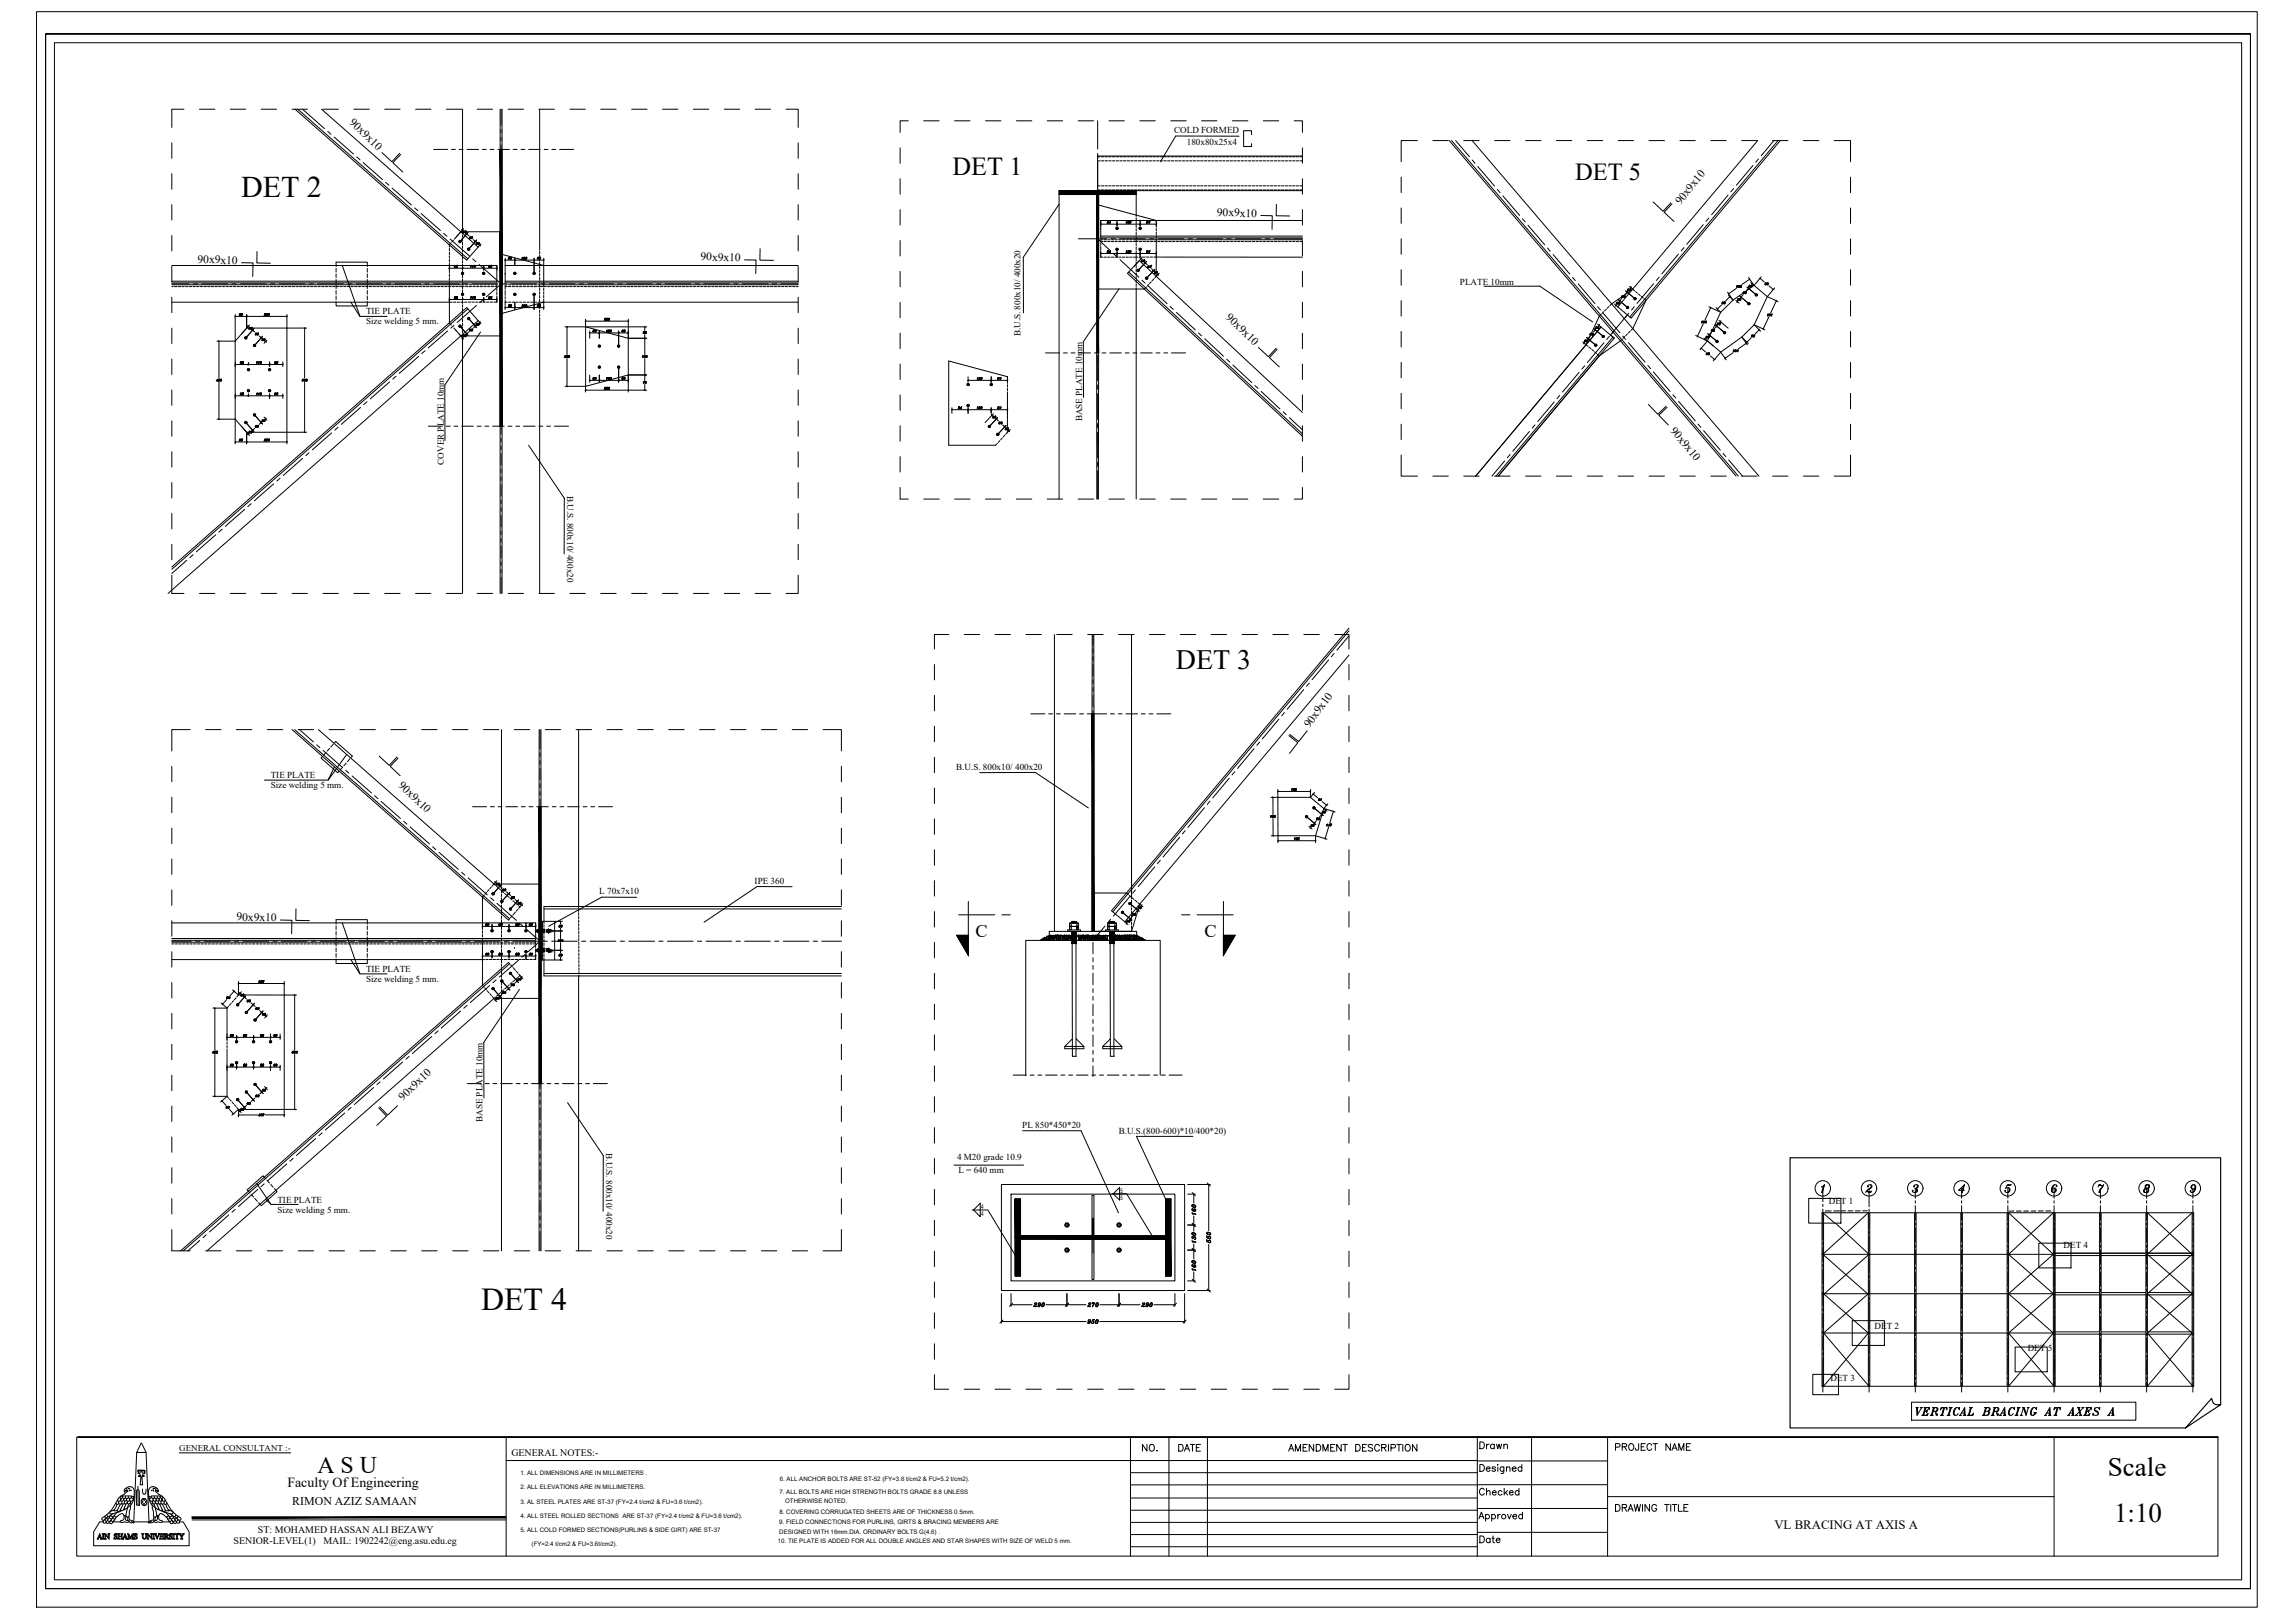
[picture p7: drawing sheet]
<svg xmlns="http://www.w3.org/2000/svg" width="1189mm" height="841mm" viewBox="0 0 1189 841" stroke-linecap="round" stroke-linejoin="round" font-family="sans-serif">
<defs><g id="words">
<text font-size="16.5" x="249" y="679">DET 4</text>
<text font-size="15.5" x="125" y="102">DET 2</text>
<text font-size="14.5" x="609" y="347">DET 3</text>
<g font-size="14">
<text x="1092" y="765">Scale</text>
<text x="1096" y="789">1:10</text>
</g>
<text font-size="13.4" x="494" y="91">DET 1</text>
<text font-size="12.7" x="816" y="93">DET 5</text>
<text font-size="12.4" x="165" y="763">A S U</text>
<g font-size="9.4">
<text x="506" y="486">C</text>
<text x="624" y="486">C</text>
</g>
<text font-size="8.4" x="766" y="790">Approved</text>
<text font-size="7.5" x="992" y="734">VERTICAL BRACING AT AXES A</text>
<text font-size="7.2" x="149" y="770">Faculty Of Engineering</text>
<g font-size="7.1">
<text x="591" y="753">NO.</text>
<text x="610" y="753">DATE</text>
<text x="667" y="753">AMENDMENT DESCRIPTION</text>
<text x="766" y="752">Drawn</text>
<text x="836" y="753">PROJECT NAME</text>
<text x="766" y="776">Checked</text>
<text x="836" y="784">DRAWING TITLE</text>
<text x="766" y="801">Date</text>
</g>
<text font-size="6.6" x="920" y="792">VL BRACING AT AXIS A</text>
<g font-size="6.2">
<text x="151" y="780">RIMON AZIZ SAMAAN</text>
<text x="49" y="799">AIN SHAMS UNIVERSITY</text>
</g>
<g font-size="5.9">
<text x="181" y="64" transform="rotate(44 181 64)">90x9x10</text>
<text x="871" y="106" transform="rotate(-51 871 106)">90x9x10</text>
<text x="631" y="112" transform="rotate(2 631 112)">90x9x10</text>
<text x="102" y="136" transform="rotate(2 102 136)">90x9x10</text>
<text x="363" y="135" transform="rotate(2 363 135)">90x9x10</text>
<text x="635" y="165" transform="rotate(44 635 165)">90x9x10</text>
<text x="865" y="223" transform="rotate(50 865 223)">90x9x10</text>
<text x="679" y="377" transform="rotate(-54 679 377)">90x9x10</text>
<text x="206" y="407" transform="rotate(44 206 407)">90x9x10</text>
<text x="123" y="477" transform="rotate(2 123 477)">90x9x10</text>
<text x="209" y="570" transform="rotate(-44 209 570)">90x9x10</text>
</g>
<g font-size="5.2">
<text x="265" y="754">GENERAL NOTES:-</text>
<text x="134" y="794">ST: MOHAMED HASSAN ALI BEZAWY</text>
<text x="121" y="800">SENIOR-LEVEL(1)</text>
<text x="168" y="800">MAIL: 1902242@eng.asu.edu.eg</text>
</g>
<g font-size="4.7">
<text x="609" y="69">COLD FORMED</text>
<text x="615" y="75">180x80x25x4</text>
<text x="757" y="148">PLATE 10mm</text>
<text x="190" y="163">TIE PLATE</text>
<text x="190" y="168">Size welding 5 mm.</text>
<text x="529" y="174" transform="rotate(-90 529 174)">B.U.S. 800x10/ 400x20</text>
<text x="561" y="218" transform="rotate(-90 561 218)">BASE PLATE 10mm</text>
<text x="230" y="241" transform="rotate(-90 230 241)">COVER PLATE 10mm</text>
<text x="294" y="257" transform="rotate(90 294 257)">B.U.S. 800x10/ 400x20</text>
<text x="496" y="399">B.U.S. 800x10/ 400x20</text>
<text x="140" y="403">TIE PLATE</text>
<text x="140" y="408">Size welding 5 mm.</text>
<text x="391" y="458">IPE 360</text>
<text x="311" y="463">L 70x7x10</text>
<text x="190" y="504">TIE PLATE</text>
<text x="190" y="509">Size welding 5 mm.</text>
<text x="250" y="581" transform="rotate(-90 250 581)">BASE PLATE 10mm</text>
<text x="530" y="585">PL 850*450*20</text>
<text x="580" y="588">B.U.S.(800-600)*10/400*20)</text>
<text x="314" y="598" transform="rotate(90 314 598)">B.U.S. 800x10/ 400x20</text>
<text x="496" y="601">4 M20 grade 10.9</text>
<text x="497" y="608">L = 640 mm</text>
<text x="144" y="623">TIE PLATE</text>
<text x="948" y="624">DET 1</text>
<text x="144" y="628">Size welding 5 mm.</text>
<text x="1069" y="646">DET 4</text>
<text x="972" y="689">DET 2</text>
<text x="1051" y="700">DET 5</text>
<text x="949" y="716">DET 3</text>
</g>
<text font-size="4.6" x="93" y="752">GENERAL CONSULTANT :-</text>
<g font-size="3.4">
<text x="508" y="626">4</text>
<text x="508" y="630">4</text>
</g>
<g font-size="3.2">
<text x="581" y="618">5</text>
<text x="581" y="622">5</text>
<text x="270" y="764">1. ALL DIMENSIONS ARE IN MILLIMETERS .</text>
<text x="404" y="767">6. ALL ANCHOR BOLTS ARE ST-52 (FY=3.6 t/cm2 &amp; FU=5.2 t/cm2).</text>
<text x="270" y="772">2. ALL ELEVATIONS ARE IN MILLIMETERS.</text>
<text x="404" y="774">7. ALL BOLTS ARE HIGH STRENGTH BOLTS GRADE 8.8 UNLESS</text>
<text x="270" y="779">3. AL STEEL PLATES ARE ST-37 (FY=2.4 t/cm2 &amp; FU=3.6 t/cm2).</text>
<text x="407" y="779">OTHERWISE NOTED.</text>
<text x="404" y="785">8. COVERING CORRUGATED SHEETS ARE OF THICKNESS 0.5mm.</text>
<text x="270" y="786">4. ALL STEEL ROLLED SECTIONS ARE ST-37 (FY=2.4 t/cm2 &amp; FU=3.6 t/cm2).</text>
<text x="404" y="790">9. FIELD CONNECTIONS FOR PURLINS, GIRTS &amp; BRACING MEMBERS ARE</text>
<text x="270" y="794">5. ALL COLD FORMED SECTIONS(PURLINS &amp; SIDE GIRT) ARE ST-37</text>
<text x="404" y="795">DESIGNED WITH 16mm.DIA. ORDINARY BOLTS G(4.6) .</text>
<text x="276" y="801">(FY=2.4 t/cm2 &amp; FU=3.6t/cm2).</text>
<text x="403" y="800">10. TIE PLATE IS ADDED FOR ALL DOUBLE ANGLES AND STAR SHAPES WITH SIZE OF WELD 5 mm.</text>
</g>
</g></defs>
<!-- layer: PORTAL FRAME -->
<g fill="none" stroke="#000" stroke-width=".52">
<path d="M19 6h1151v827h-1151zM95 57h-6v9M103 57h8M119 57h8M135 57h8M151 57h8M153 57l89 78 6-7M154 57l88 77M167 57l81 71M167 57h8M183 57h8M199 57h8"/>
<path d="M215 57h8M231 57h8M240 57v64M247 57h8M259 57v20M260 57v20M263 57h8M279 57h8M280 57v73M295 57h8M311 57h8M327 57h8"/>
<path d="M343 57h8M359 57h8M375 57h8M391 57h8M407 57h7v9M89 74v8M198 79l5 5 4-5M259 77h1v144h-1zM414 74v8M466 77v8M471 63h-5v6M479 63h8"/>
<path d="M495 63h8M511 63h8M527 63h8M543 63h8M559 63h8M575 63h8M591 63h8M607 63h8M623 63h8M639 63h8M649 70v-2h-5v8h5v-2M655 63h8"/>
<path d="M671 63h4v6M675 77v8M735 73h-9v11M743 73h8M751 73l149 174M752 73l149 174M759 73h8M763 73l149 174M775 73h8M791 73h8M807 73h8M823 73h8"/>
<path d="M839 73h8M855 73h8M871 73h8M887 73h8M903 73h8M911 73l-73 86M919 73h8M921 73l-76 91M923 73l-78 92-7-6M935 73h8M951 73h8v11M89 90v8"/>
<path d="M208 80l-4 4 5 5M414 90v8M466 93v8M549 99h40v2h-40zM569 81h1M569 83h1M569 96h1M569 98h1M571 81h1M571 83h1M571 96h1M571 98h1"/>
<path d="M573 81h1M573 83h1M573 96h1M573 98h1M575 81h1M575 83h1M575 96h1M575 98h1M577 81h1M577 83h1M577 96h1M577 98h1"/>
<path d="M577 99h98M578 81h2M578 83h2M578 96h2M578 98h2M580 81h2M580 83h2M580 96h2M580 98h2M582 81h1M582 83h1M582 96h1"/>
<path d="M582 98h1M584 81h1M584 83h1M584 96h1M584 98h1M586 81h1M586 83h1M586 96h1M586 98h1M588 81h1M588 83h1M588 96h1"/>
<path d="M588 98h1M590 81h1M590 83h1M590 96h1M590 98h1M592 81h1M592 83h1M592 96h1M592 98h1M594 81h1M594 83h1M594 96h1"/>
<path d="M594 98h1M596 81h1M596 83h1M596 96h1M596 98h1M597 81h2M597 83h2M597 96h2M597 98h2M599 81h2M599 83h2M599 96h2"/>
<path d="M599 98h2M601 81h2M601 83h2M601 96h2M601 98h2M603 81h1M603 83h1M603 96h1M603 98h1M605 81h1M605 83h1M605 96h1"/>
<path d="M605 98h1M607 81h1M607 83h1M607 96h1M607 98h1M609 81h1M609 83h1M609 96h1M609 98h1M611 81h1M611 83h1M611 96h1"/>
<path d="M611 98h1M613 81h1M613 83h1M613 96h1M613 98h1M615 81h1M615 83h1M615 96h1M615 98h1M617 81h1M617 83h1M617 96h1"/>
<path d="M617 98h1M618 81h2M618 83h2M618 96h2M618 98h2M620 81h2M620 83h2M620 96h2M620 98h2M622 81h1M622 83h1M622 96h1"/>
<path d="M622 98h1M624 81h1M624 83h1M624 96h1M624 98h1M626 81h1M626 83h1M626 96h1M626 98h1M628 81h1M628 83h1M628 96h1"/>
<path d="M628 98h1M630 81h1M630 83h1M630 96h1M630 98h1M632 81h1M632 83h1M632 96h1M632 98h1M634 81h1M634 83h1M634 96h1"/>
<path d="M634 98h1M636 81h1M636 83h1M636 96h1M636 98h1M637 81h2M637 83h2M637 96h2M637 98h2M639 81h2M639 83h2M639 96h2"/>
<path d="M639 98h2M641 81h2M641 83h2M641 96h2M641 98h2M643 81h1M643 83h1M643 96h1M643 98h1M645 81h1M645 83h1M645 96h1"/>
<path d="M645 98h1M647 81h1M647 83h1M647 96h1M647 98h1M649 81h1M649 83h1M649 96h1M649 98h1M651 81h1M651 83h1M651 96h1"/>
<path d="M651 98h1M653 81h1M653 83h1M653 96h1M653 98h1M655 81h1M655 83h1M655 96h1M655 98h1M657 81h1M657 83h1M657 96h1"/>
<path d="M657 98h1M658 81h2M658 83h2M658 96h2M658 98h2M660 81h2M660 83h2M660 96h2M660 98h2M662 81h2M662 83h2M662 96h2"/>
<path d="M662 98h2M664 81h1M664 83h1M664 96h1M664 98h1M666 81h1M666 83h1M666 96h1M666 98h1M668 81h1M668 83h1M668 96h1"/>
<path d="M668 98h1M670 81h1M670 83h1M670 96h1M670 98h1M672 81h1M672 83h1M672 96h1M672 98h1M674 81h1M674 83h1M674 96h1"/>
<path d="M674 98h1M675 93v8M675 81h-106v18M726 92v8M959 92v8M89 106v8M239 119l3 3M240 120h1h-1M240 118l-4 5M240 120h.1M241 120h-1M241 120v1"/>
<path d="M241 120v1zM242 120l-1 1M414 106v8M466 109v8M549 101v158M569 104v46h24l1-1M569 106l30 8v4M569 101v62M570 119h.1M570 114v3M570 116h29M574 115h.1"/>
<path d="M574 115v1M574 115v1v-1M574 115h1M575 115v1M576 115l-1 1M576 115h-1h1l-1 1M579 114v3M584 115v1zM584 115v1M585 115l-1 1M585 115h.1M586 115v1"/>
<path d="M589 101v11M589 113v1M589 115v1M589 117v1M589 119v1M591 114v3M594 115v1l1-1M594 115h1M595 115l-1 1M595 115h-1M595 115h.1M595 115v1"/>
<path d="M595 115v1h-1l1-1M596 115v1M596 115h-1h1v1M599 118v2M653 112h6v7M661 106v6h7M675 114h-105v8M675 109v8M726 108v8M857 105l5 4 4-4M866 106l-4 4 6 5M959 108v8"/>
<path d="M89 122v8M89 138v8M89 138h168v9h-168M125 136h6v7M133 130v6h7M174 138v-2h16v2M174 139v2M177 137l10 27M190 139v2M233 129v1M233 131v1M233 133v1"/>
<path d="M233 134v2M233 136v5M233 139h24M234 126l-1 1v1M235 124l-1 1M236 137v1M236 138h.1M236 123l-1 1M237 138h.1M237 137v1M237 137v1h-1h1M239 120h21v54h-21"/>
<path d="M240 122v1M240 124v1M240 126v1M240 127v2M240 129v2M240 131v2M240 133v1M240 135v1M240 137v3M240 120v1v-1M240 120v1M242 121l1 1"/>
<path d="M243 120l-5 5M244 123l-1 1 1-1M244 123v1M244 123h-1l1 1-1-1M244 138v-1v1zM244 137v1M245 123l-1 1 1-1M245 123v1M245 138v-1v1zM245 124l1 1M245 137v1M246 125l3 2"/>
<path d="M246 138h.1M246 137h.1M247 126h.1M247 126v1v-1M247 126v1M247 124l-4 5M248 126v1v-1M249 126l-1 2M251 138v2M253 138h.1M254 137l-1 1M254 138h.1"/>
<path d="M254 138h-1h1h-1M254 138h1M255 138h-1M255 137v1M255 138h.1M255 137l-1 1M255 137v1h-1h1M262 138v8M262 138h152M262 134v4M262 135h20M264 133h.1"/>
<path d="M264 134h.1M264 133l-1 1h1h-1M265 133v1zM267 134v4M271 134v-1v1zM271 133v1M272 133l-1 1M272 133v1zM272 133v1M273 133v1zM273 133l-1 1M273 133v1"/>
<path d="M277 134v8M279 133h.1M279 134h.1M279 133l-1 1h1h-1M280 133v1zM280 130v2M280 132v1M280 134v1M280 136v1M280 138v1M280 140v1M282 138l-22-6v31l22-6"/>
<path d="M282 134v15h1M386 135h6v7M394 129v6h7M414 122v8M414 138v8M466 125v8M570 128v2M570 130v3h1M570 126v1M570 131h29M571 124h-1v1h1M572 124h1"/>
<path d="M572 133h1M572 125h1M574 130v1zM574 124h1M574 133h1M574 125h1M574 130h.1M574 130v1M574 130h1M574 130v1v-1M575 130v1M576 130l-1 1"/>
<path d="M576 131h-1l1-1-1 1M576 124h1M576 133h1M576 125h1M578 124h1M578 133h1M578 125h1M579 130v3M580 124h1M580 133h1M580 125h1M582 124h1"/>
<path d="M582 133h1M582 125h1M584 124h1M584 133h1M584 125h1M584 130v1zM584 130v1M585 130l-1 1M585 130v1M585 131h-1M585 124h2M585 133h2"/>
<path d="M585 125h2M586 130v1M587 124h88M587 133h3M587 125h3M589 120v2M589 122v2M589 124v2M589 126v1M589 128v1M589 130v1M589 132v1"/>
<path d="M589 134v1M589 136v1M589 138v1M589 139v2M590 125h2M591 130v3M591 134h.1M592 133h-2M592 135h.1M592 135v1v-1M592 135v1M592 133l-4 5"/>
<path d="M592 133h1M592 125h2M593 135v1M593 135v1zM593 136h.1M593 136l1 1M593 136l2 1M594 133h1M594 135l-4 5M594 125h2M594 130l1 1zM594 130h1"/>
<path d="M595 130l-1 1M595 130h.1M595 130v1M595 130h-1M595 130v1h-1l1-1M595 138v1M595 138v1v-1M596 130v1M596 131h-1l1-1v1M596 133h1M596 138v1M596 125h1"/>
<path d="M596 139v-1v1M597 139l1 1M597 138h.1M598 140h.1M598 133h77M598 125h1M599 140l-5 4M599 122v11M599 133v10M599 120v2M599 130v3M600 125h1"/>
<path d="M602 125h1M604 125h1M606 125h1M608 125h1M609 125h2M611 125h2M613 125h2M615 125h1M617 125h1M619 125h3M622 125h2M624 125h1"/>
<path d="M626 125h1M628 125h1M630 125h1M632 125h1M634 125h1M636 125h1M638 125h1M639 125h2M641 125h2M643 125h2M645 125h1M647 125h1"/>
<path d="M649 125h1M651 125h1M653 125h1M655 125h1M657 125h1M659 125h1M660 125h2M662 125h2M664 125h1M666 125h1M668 125h1M670 125h1"/>
<path d="M672 125h1M674 125h1M675 122h-105v1h105M675 125v8M726 124v8M726 140v8M959 124v8M959 140v8M89 148h152M89 157h145M89 154v8M89 149h1"/>
<path d="M89 146h168M90 149h2M92 149h2M94 149h2M96 149h1M98 149h1M100 149h1M102 149h1M104 149h1M106 149h1M108 149h1M109 149h2"/>
<path d="M111 149h2M113 149h2M115 149h1M117 149h1M119 149h1M121 149h1M123 149h1M125 149h1M127 149h1M129 149h1M130 149h2M132 149h2"/>
<path d="M134 149h2M136 149h1M138 149h1M140 149h1M142 149h1M144 149h1M146 149h1M148 149h1M149 149h2M151 149h2M153 149h2M155 149h1"/>
<path d="M157 149h1M159 149h1M161 149h1M163 149h1M165 149h1M167 149h1M169 149h1M170 149h2M172 149h2M174 156v3h16v-3M174 142v2M174 145v2"/>
<path d="M174 148v2M174 151v1M174 153v2M174 149h2M176 149h1M178 149h1M180 149h1M182 157l5 7h14M182 149h1M184 149h1M186 149h1M188 149h1"/>
<path d="M189 149h2M190 142v2M190 145v2M190 148v2M190 151v1M190 153v2M191 149h2M193 149h2M195 149h1M197 149h1M199 149h1M201 149h1"/>
<path d="M203 149h1M205 149h1M207 149h2M210 149h1M211 149h2M213 149h2M215 149h2M217 149h1M219 149h1M221 149h1M223 149h1M225 149h1"/>
<path d="M227 149h1M229 149h1M231 149h1M232 149h2M233 142v1M233 144v1M233 146v21M233 155h24M234 149h2M235 157h1M236 154v1v-1M236 154v1"/>
<path d="M236 154h-1l1 1v-1M236 149h2M237 154v1v-1M237 154h.1M237 154v1M237 157h1M237 154v1h-1l1-1M238 149h3M239 157h1M240 141v1M240 143v1M240 145v1"/>
<path d="M240 146v2M240 148v2M240 150v2M240 152v1M240 154v1M240 156v1M240 158v1M240 160v1M241 148h1M241 149h1M242 157h-1M243 157h1"/>
<path d="M243 148h1M243 149h1M244 154v1zM244 154v1M245 157h1M245 148h1M245 149h1M245 154v1M246 154v1M246 154v1zM246 157h2M247 148h1"/>
<path d="M247 149h1M248 157h2M249 148h1M249 149h1M250 157h2M251 154v3M251 148h1M251 149h1M252 157h1M253 148h1M253 149h1M253 154v1"/>
<path d="M254 154l-1 1M254 154v1M254 154h-1l1 1-1-1M254 157h1M254 154h1M255 154l-1 1M255 148h1M255 149h1M255 154h.1M255 154v1l-1-1M255 154v1M255 154h-1"/>
<path d="M255 154l-1 1 1-1M256 148h1v1M256 149h1M257 153v4h-1M257 150v1M257 151v2M262 142h.1M262 151v2M262 157h1M262 149v1M262 154v1M262 156v4"/>
<path d="M262 159h20M263 148h-1v1h1M263 149h2M264 148h1M264 157h1M264 158h.1M264 158v1v-1M264 158h-1l1 1h-1M265 158v1zM265 149h2M265 148h2M265 157h2v3"/>
<path d="M267 149h2M267 148h2M267 157h2M269 149h1M269 148h2M269 157h2M271 158v1zM271 158v1M271 149h1M271 148h1M271 157h1M272 158l-1 1"/>
<path d="M272 158v1M273 158l-1 1M273 158v1zM273 158v1M273 149h1M273 148h1M273 157h1M275 149h1M275 148h1M275 157h1M277 153v7M277 149h1"/>
<path d="M277 148h1M277 157h1M279 149h2M279 158h.1M279 148h1M279 157h1M279 158v1v-1M279 158h-1l1 1h-1M280 142v1M280 144v1M280 145v2M280 147v2"/>
<path d="M280 149v2M280 151v1M280 153v1M280 155v1M280 157v1M280 159v1M280 158v1M280 158v1zM281 148h133M281 157h133M282 149v2M282 151v1"/>
<path d="M282 153v1M282 155v5M284 149h1M286 149h1M288 149h1M289 149h2M291 149h2M293 149h2M295 149h1M297 149h1M299 149h1M301 149h1"/>
<path d="M303 149h1M305 149h1M307 149h1M309 149h1M310 149h3M314 149h1M315 149h2M317 149h2M319 149h2M321 149h1M323 149h1M325 149h1"/>
<path d="M327 149h1M329 149h1M331 149h1M333 149h1M335 149h1M336 149h2M338 149h2M340 149h2M342 149h1M344 149h1M346 149h1M348 149h1"/>
<path d="M350 149h1M352 149h1M354 149h1M355 149h2M357 149h2M359 149h2M361 149h1M363 149h1M365 149h1M367 149h1M369 149h1M371 149h1"/>
<path d="M373 149h1M375 149h1M376 149h2M378 149h2M380 149h2M382 149h1M384 149h1M386 149h1M388 149h1M390 149h1M392 149h1M394 149h1"/>
<path d="M395 149h2M397 149h2M399 149h2M401 149h1M403 149h1M405 149h1M407 149h1M409 149h1M411 149h1M413 149h1M414 146h-152v1h152M414 154v8"/>
<path d="M466 141v8M466 157v8M585 141l5-6 85 79M589 142h.1M589 141v2M589 143v2M589 145v1M589 147v1M589 149v110M595 147l-1 1M597 146l-1 1M598 145l-1 1"/>
<path d="M598 141h1h-1M598 141l1 1h-1M598 141v1M599 141h-1M599 141v1M599 141h.1M599 143l-1 1M599 141v1zM600 141v1M600 142v1M601 142l-2 1M675 141v8"/>
<path d="M675 157v8M726 156v8M834 159l-1 1M837 158l1 1M838 158l-1 1M838 157h.1M838 157v1M839 155l4 4M839 157h.1M839 157v1M839 156h.1M840 156h-1"/>
<path d="M841 155l-2 1M841 153v1M841 154h.1M842 153v1M842 151l5 4M843 151l-1 2M843 151v1M843 151h.1M844 150h.1M844 150v1M844 150v1l-1-1M844 148l2 2"/>
<path d="M845 150l-1 1M845 150v1M846 149h-1M846 150l1 1M846 150l-12 8M848 151l1 1M849 152l1 1M851 154h1M852 155l1 1-7 14-1 1M886 159l6 3-3-3M887 159l-3 7M892 158l-2 2"/>
<path d="M893 156v1M893 157h-1M893 157h.1M894 156v1M895 151l3 4M896 153l2 2M896 154l-2 2M898 155l11-7 7 6-7 14-6 7-11 7M898 155l-6 7-7 15M900 156l1 1M900 149l-4 3M900 148v1z"/>
<path d="M900 156v1M900 148v1M900 156h.1M901 155h.1M901 155v1l-1-1M901 155v1M901 148h1h-1M901 148v1M901 149h.1M901 148h.1M902 153l4 4M902 155v1"/>
<path d="M902 155v1zM902 148h1h-1M902 148v1M902 154h.1M902 149h.1M902 148h.1M903 154h-1M903 153l-1 1M904 151l-1 1M904 151v1M904 152h.1M904 151l-1 1h1h-1"/>
<path d="M905 151v1zM905 151l-1 1M905 151v1M905 149l5 4M906 149l-1 2M906 149v1M906 144l3 4M906 149h.1M906 148h1M907 148v1h-1M907 148v1M907 145l-4 2"/>
<path d="M907 148h.1M907 146l2 2M908 148l-1 1M908 148v1M908 147h.1M912 144l2 2M913 143l-4 5M915 147h.1M915 147v1M916 154l5 2M916 147v1v-1M916 147v1"/>
<path d="M917 148l2 2M920 149l-4 5M921 156l-3 6M959 156v8M89 170v8M113 177v19M122 163v67M122 164h27M124 163l1-1-1 1h1h-1M124 163h1M125 163h.1M125 162v1"/>
<path d="M126 162l-1 1h1M126 163h-1h1h-1M128 170l-6 7h-10M128 170h31M128 163v7M128 169l3 2M129 170h1h-1M129 170l1 1-1-1M129 170v1M129 168l-4 5M129 170h.1M130 170h.1"/>
<path d="M130 170v1M130 170v1zM131 170l-1 1M131 171l1 1M132 170l-5 5M133 173h-1M133 173l-1 1M133 173v1M133 173h.1M133 173h-1l1 1-1-1M134 173h-1M134 173l-1 1"/>
<path d="M134 173v1M134 173h.1M134 174l1 1M135 175l3 2M136 176h.1M136 174l-4 5M136 176v1M137 176h.1M137 176v1M137 163h1h-1M137 162v1M138 163h-1"/>
<path d="M138 163h.1M138 162h.1M138 176l-1 2M139 163h-1M139 163h1h-1M140 163h-1h1h-1M140 163h-1M149 163v61h-21M158 170v26M236 171l4 5M238 169l5 5M240 173v135"/>
<path d="M240 162v1M240 164v1M240 166v1M240 167v2M240 169v2M240 171v2M240 174h1h-1M240 174h.1M240 173v1M241 174h-1M241 174h.1M241 173h.1"/>
<path d="M242 174h-1M242 173l-3 2M242 160v-1l-153 135M242 160l-153 135M242 160l6 6M243 165l4 5M243 172l-1 1M243 171h1l-1 1M244 171v1M244 171h.1M244 171h-1h1h-1M245 171h-1"/>
<path d="M245 171l-1 1M245 171v1M245 171h.1M246 169l-1 1M247 168h.1M247 168v1v-1M247 168v1M248 166l-161 142M248 166l1 2M248 168h.1M248 168v1M249 167l-3 2"/>
<path d="M280 165v143M280 161v1M280 163v1M293 169h42M294 169v15M303 165v4M303 166h23M306 171v4M306 173h20M308 171h.1M308 171v1v-1M308 171h-1l1 1h-1"/>
<path d="M309 171l-1 1 1-1M309 171v1M311 171v4M313 165h1l-1 1M314 165l-1 1M314 165h.1M314 166h-1M314 171h1l-1 1zM314 165h1l-1 1M315 171l-1 1M315 165l-1 1M315 165h.1"/>
<path d="M315 166h-1M315 165h1l-1 1M315 171v1M316 165l-1 1M316 171v1M316 165h.1M316 166h-1M316 171v1zM317 171v1M321 171v8M323 171h.1M323 171v1v-1"/>
<path d="M323 171h-1l1 1h-1M324 171l-1 1 1-1M324 171v1v-1M326 165v38M334 172h-1l1 1h-1M334 172h.1M334 172v1M334 169v2M334 173v11M335 172v1M335 172l-1 1M335 175h-9l-22-6v31l22-6h9"/>
<path d="M414 170v8M466 173v8M675 173v8M726 172v8M820 177l2 2M821 178h.1M821 176h1v1M822 177h-1M822 176l-1 1M822 177h.1M822 176v1M822 179h1"/>
<path d="M822 175l5 4M823 176v1M823 175v1M823 175h.1M823 180l1 1M824 174l-1 1M824 173v1M825 173v1M825 173h-1l1 1-1-1M826 173l-1 1zM826 170l5 4M827 171l-1 1"/>
<path d="M827 171h-1M827 171h.1M827 170l1-1-1 1M827 170h.1M827 169v1M828 169l-1 1M828 168l2 1M828 169v1v-1M828 169v1M829 169l-1 1M829 168v1M830 169l-65 78"/>
<path d="M830 169l-7 9M830 169l7 6M830 163l-1 1-7 15M831 162h-1M832 160v1M836 175l-61 72M836 172l-1 2 2 1M837 175l-61 72M841 176l-12 8h-1M842 174l-1 1M843 164l-1 1M843 173v1"/>
<path d="M845 172l-1 1M879 174l6 3M882 167v-1v1zM882 166v1M883 168l-3 6M883 167v-1v1M883 167h.1M883 175l9 7M884 167v-1v1M884 176h.1M884 167h.1M884 174h1l-1 1"/>
<path d="M884 175h1h-1M884 175h.1M885 175h.1M885 175h-1M885 177l-4 4M885 173l5 4-5-4M885 174v1zM886 174l-1 1zM886 174h.1M886 173v1M887 172l-1 2M887 171v1"/>
<path d="M887 172h.1M888 171h-1v1v-1M888 171v1M889 171l-1 1M889 168l5 4-5-4M890 169l-1 1M890 169h-1M890 169h.1M890 168v-1v1M890 168h.1M891 166l5 4M891 167v1"/>
<path d="M892 167h.1M892 166v1M905 178l-4 3M906 178l-3-3 3 4M908 175l-3 2M908 174h.1M908 174v1M909 174h.1M909 174v1M912 171l-2 2M915 171l-6-3 3 4M916 163v1z"/>
<path d="M916 163v1M917 164l-3 6M917 163v1M917 163v1v-1M918 163v1zM918 163v1M959 172v8M89 186v8M113 197v1v-1h-1h1M113 197l-1 1M113 197h.1M113 198v19"/>
<path d="M114 197l-1 1M114 197h.1M114 197h1zM114 197v1M115 197h.1M115 197h-1h1h-1M122 188v2M122 189h25M125 188h.1M125 187v1M125 188h1M126 188h.1"/>
<path d="M126 187v1M126 187h.1M126 187v1h-1h1M129 188v1M133 188v-1v1zM133 187v1M134 188v-1v1zM134 187v1M135 187v1M140 188v2M143 188h-1M143 187l-1 1"/>
<path d="M143 188h.1M143 188h-1h1h-1M143 188h1M144 187v1M144 188h.1M144 187h.1M144 187v1h-1h1M144 188h-1h1M147 188v2M157 197v1M157 197h.1M158 198v26"/>
<path d="M158 197v1M158 197h-1h1v1M159 197h.1M293 185v-1v1M293 185h-1M293 185h.1M293 184v1M294 186v14M294 184v1v-1M294 184v1M295 185h.1M295 184v1"/>
<path d="M295 184h.1M295 184v1h-1h1M306 194v4M306 197h20M308 196h.1M308 196v1v-1M308 196h-1h1h-1M309 196l-1 1 1-1M309 196v1M311 194v4M314 196h1l-1 1zM315 196l-1 1"/>
<path d="M315 196v1M316 196v1M316 196v1zM317 196v1M321 190v8M323 196h.1M323 196v1v-1M323 196h-1h1h-1M324 196l-1 1 1-1M324 196v1v-1M333 184v1M333 198h1v1v-1"/>
<path d="M334 198l-1 1M334 184v1M334 185v-1v1M334 186v11M334 199v3M334 198h.1M335 198h.1M335 198v1M335 198h-1h1l-1 1M335 184v1M414 186v8M466 189v8"/>
<path d="M502 197h20M502 195v3M506 196h1v1zM507 196l-1 1M507 196h1l-1 1h1M508 196h-1M509 196l-1 1 1-1M509 196v1v-1M514 195v3M517 196v1zM517 196h.1M517 196v1"/>
<path d="M518 196h-1M518 196h.1M518 196v1h-1v-1M519 196v1v-1h-1h1M519 196l-1 1M522 199v-4l-30-8v44h24l1-1M522 199v2M568 183v76M569 183v76M652 180l5 5 4-5M662 181l-4 4 5 5M675 189v8"/>
<path d="M726 188v8M825 181l1 1M826 182l1 1M882 180l2 2M884 183h.1M885 183h.1M885 183v1v-1M885 183h-1h1l-1 1M886 183l-1 1 1-1M886 183v1v-1M886 184l3 2M892 182l-4 5"/>
<path d="M892 182l3 4M898 183l-4 3M898 182l1-1-1 1zM899 181l-1 1M899 182l1-1-1 1M899 182h1h-1M899 182h.1M900 181l-1 1M900 182h.1M900 181v1M901 181l-1 1M901 182h-1l1-1-1 1"/>
<path d="M959 188v8M89 202v8M89 218v8M112 217h10l6 7M122 204v2M122 205h25M125 204v1v-1M125 204v1M125 204h.1M126 204h.1M126 204l-1 1M126 204v1"/>
<path d="M126 204v1h-1l1-1M127 219l5 5M129 204v1M132 215l4 5M133 204v1zM133 204v1M134 204v1zM134 204v1M135 204v1M135 204v1v-1M135 219l-1 1M136 218h.1"/>
<path d="M136 217v1M137 216l1 2M137 217v1M138 217l-3 2M140 204v2M143 204l-1 1 1-1M143 204v1M143 204h.1M143 204h-1l1 1v-1h-1M143 204h1M144 204h.1M144 204v1h-1"/>
<path d="M144 204v1M144 204v1h-1l1-1M144 204l-1 1 1-1M147 204v2M293 200h10v3M303 202h32M313 201h1l-1 1 1-1M314 201h-1M314 201h.1M314 201h1l-1 1 1-1M315 201h-1M315 201h.1"/>
<path d="M315 201h1l-1 1 1-1M316 201h-1M316 201h.1M414 202v8M414 218v8M466 205v8M493 211v3M493 212h29M497 211h.1M497 211v1M497 211v1v-1M498 211v1v-1"/>
<path d="M498 211v1M502 211v3M506 211h1v1zM507 211l-1 1M507 211h1l-1 1h1M508 211h-1M509 211l-1 1 1-1M509 211v1v-1M514 211v3M514 215h.1M515 216h.1M515 216v1l-1-1"/>
<path d="M515 216v1M515 214l-4 5M516 216v1M516 217h.1M516 217h1M516 217l1 1M517 216l-4 5M517 211v1zM517 211h.1M517 211v1M518 211h-1M518 211h.1"/>
<path d="M518 211v1h-1v-1M518 219v1v-1M518 219v1M519 211v1v-1h-1h1M519 211l-1 1M519 219v1v-1M522 203v11M522 214v10M522 201v1M522 211v3M675 205v8M726 204v8"/>
<path d="M726 220v8M854 210l5 5 4-4M864 211l-4 4 5 5M959 204v8M959 220v8M89 234v8M122 229h27M124 228h.1M124 227v2M124 228v1M125 228h.1M125 228h-1h1h-1"/>
<path d="M125 221l4 5M125 227v2l1-2M126 228h-1M128 224v6M129 224l1-1-1 1M129 224h1h-1M129 224h.1M129 223v1M130 223v1M130 224h.1M130 223v1zM131 224h-1"/>
<path d="M131 223l-3 2M132 222l-1 1M133 220l-1 1h1M133 221h.1M133 221h-1h1h-1M134 220l-1 1h1M134 220v1M134 221h.1M137 228h1zM137 228h1l-1 1M137 227v1M138 228h-1"/>
<path d="M138 228h.1M138 228v1zM139 228h-1M139 227v1M140 227l-1 2M140 228h-1h1h-1M140 228h-1M149 224v6M149 224h10M259 221v87M260 221v87M414 234v8"/>
<path d="M466 221v8M466 237v8M518 228l-1 1M519 227v1M520 220l1 1M520 221h1M521 221h.1M521 226h-1M521 222h1h-1M521 222l1 1h-1M521 222v1M521 220l-4 5"/>
<path d="M521 222h.1M522 222h.1M522 224l-1 1M522 222v1M522 222v1zM523 222l-1 1M523 223v1M523 223h.1M524 223l-2 1M675 225l-90-84-1 1 91 84M675 221v8M675 237v8"/>
<path d="M726 236v11h9M959 236v11h-8M89 250v8M414 250v8M466 253v6h5M479 259h8M495 259h8M511 259h8M527 259h8M543 259h8M559 259h8M575 259h8"/>
<path d="M591 259h8M607 259h8M623 259h8M639 259h8M655 259h8M675 253v6h-4M743 247h8M759 247h8M775 247h8M791 247h8M807 247h8M823 247h8"/>
<path d="M839 247h8M855 247h8M871 247h8M887 247h8M903 247h8M919 247h8M935 247h8M89 266v8M414 266v8M89 282v8M89 298v10h6M414 298v10h-7"/>
<path d="M414 282v8M103 308h8M119 308h8M135 308h8M151 308h8M167 308h8M183 308h8M199 308h8M215 308h8M231 308h8M247 308h8M263 308h8"/>
<path d="M279 308h8M295 308h8M311 308h8M327 308h8M343 308h8M359 308h8M375 308h8M391 308h8M492 329h-8v7M500 329h8M516 329h8M532 329h8"/>
<path d="M546 329v154M548 329h8M564 329h8M566 329v41M567 329v41M580 329h8M586 329v137M596 329h8M612 329h8M628 329h8M644 329h8M660 329h8"/>
<path d="M676 329h8M692 329h7v7M699 326l-123 146 7 6M699 340l-116 138M699 327l-122 145M484 344v8M699 344v8M99 378h-10v11M107 378h8M123 378h8M139 378h8M151 378l113 99v-1l-111-98"/>
<path d="M155 378h8M165 378l92 81M171 378h8M187 378h8M203 378h8M219 378h8M235 378h8M251 378h8M260 378v81M267 378h8M279 378v40M280 378v40"/>
<path d="M283 378h8M299 378h8M300 378v92M315 378h8M331 378h8M347 378h8M363 378h8M379 378h8M395 378h8M411 378h8M427 378h9v11M484 360v8"/>
<path d="M484 376v8M566 370h1v113h-1zM677 379l-4 5-5-3M699 360v8M699 376v8M89 397v8M167 392l-1 1 9 7h1M169 390l-1 1M171 388l-1 1M173 386l-2 1M173 385l1-1 9 8-1 1M178 398l-2 1"/>
<path d="M179 395l-1 2M180 391l-10 13 3-6M181 393l-1 2M197 392l5 5 4-5M206 393l-4 4 5 5M436 397v8M484 392v8M668 381l5 4-5 5M699 392v8M89 413v8M137 404h33M279 418h1v144h-1z"/>
<path d="M436 413v8M484 408v8M659 413h3M660 413v9M662 413h17l7 6-4 14h-20zM662 409v4M662 410h17M669 409h1v1zM670 409l-1 1M671 409l-1 1v-1M671 409v1M671 409h.1"/>
<path d="M671 409h-1l1 1-1-1M672 409h.1M672 409v1M672 409h-1h1h-1M679 409v4M681 411l2 2M681 419l5 4M681 411l-2 2M683 414h.1M684 414h.1M684 414v1M684 414h-1h1l-1 1"/>
<path d="M684 414h1v1zM685 414v1M685 415l3 2M686 419l2 1M687 419v1M688 417l-2 2 6 2M699 408v8M89 429v8M436 429v8M484 424v8M658 423h1v1zM659 423v1"/>
<path d="M659 423h.1M660 423h.1M660 424v9M660 423v1M660 423h-1M661 423h.1M661 423v1M661 423h-1h1h-1M662 433h-3M662 433v4M662 436h20M671 434v1z"/>
<path d="M671 434v1M672 434v1M672 435v-1v1M673 435h.1M673 434v1M677 423l5 4M678 428l2 2M679 429h.1M680 427v1M680 428h-1M680 428h.1M681 427l-1 1"/>
<path d="M681 427v1zM681 427v1M681 427h.1M681 426v1M682 425l-1 2M683 424l-1 1v-1M683 424v1M683 424h-1l1 1v-1h-1M684 425v-1l-1 1M684 424l-1 1M685 422l-1 1M685 422h.1"/>
<path d="M685 421l1-1v1M686 421h-1M686 420l-1 1M686 421h.1M686 420v1M686 420v1zM687 420v1M688 427v1zM688 435l-6-2v4M688 427v1M689 428l-2 7M689 427v1"/>
<path d="M689 428h-1l1-1v1M689 427h1v1M690 428h.1M690 427v1M691 420l-2 7M699 424v8M89 445v8M255 460l-1 1M256 458h24M256 457l3 2M257 459l1 1M257 458h1h-1"/>
<path d="M257 458l1 1-1-1M257 458v1M257 456l-2 3M258 458h-1M258 458v1M258 458h.1M259 458l-1 1v-1M259 458l-1 1M259 458v1M259 459l1 1M260 458l-4 5M260 459v2"/>
<path d="M279 449v78M436 445v8M484 440v8M484 456v8M566 452v22M567 444v34M699 440v8M699 456v8M89 461v8M89 477v8M89 478h189v9h-189M145 477h6v7"/>
<path d="M153 471v6h7M174 479v-2h16v2M174 480v2M177 478l10 27M190 480v2M250 478v4M251 464l-1 1v15M252 479h.1M252 479v1M252 462l-1 1M252 479v1v-1M253 479h.1"/>
<path d="M253 479v1M253 461v1M255 479v3M259 479v1M259 460l1 1M259 479h.1M259 479v1v-1M260 480h.1M260 479h.1M260 479v1M260 461v2M260 463v2"/>
<path d="M260 465v1M260 467v1M260 469v1M260 471v1M260 473v1M260 475v1M260 477v1M260 479v1v-1M260 462l1 1M261 461v1v-1M261 461v1M261 461h-1l1 1v-1"/>
<path d="M262 463l1 1M262 461v1v-1M262 462l3 2M263 464l1 1M264 479v3M264 462l-4 5M264 465l1 1M265 465v1M265 465v1v-1M265 465h.1M265 475v1M266 465h-1v1v-1"/>
<path d="M266 467l1 1M266 465v1M266 465v1zM267 465l-1 1M267 466l1 1M267 473l-1 1M267 468l1 1M267 480h1M268 479h.1M268 467l3 2M268 479l-1 1M268 479v1"/>
<path d="M268 479l-1 1 1-1M268 480h1M268 471v1M269 468h.1M269 479h.1M269 479l-1 1M269 468v1l-1-1M269 468v1M269 469v1v1M269 466l-4 5M269 479v1M269 479l-1 1 1-1"/>
<path d="M270 468l-1 1M270 468v1zM270 468v1M271 468l-1 2M273 478v3M275 479h.1M275 479v1v-1M275 479h-1l1 1-1-1M275 479h-1M276 479h-1M276 479v1M276 479l-1 1"/>
<path d="M280 464v47M281 477v20M282 471h154M282 479v1M287 477h4M290 479h.1M290 480h.1M290 479v1M291 477v2M291 479v1M300 471v1M300 473v1"/>
<path d="M300 475v1M300 477v1M300 479v1M436 470h-154v9M436 461v8M436 477v8M484 472v8M566 473h1v10h-1zM582 473l5 4M583 478l2 1M584 478v1M584 477h1h-1"/>
<path d="M584 477l1 1h-1M584 477v1M585 477v1M585 477h-1M585 464l-1-1h-17v20h19M585 464l1 1M585 477v1zM586 477l-1 1M586 468l4 4M586 476h.1M586 467v1M586 468v2"/>
<path d="M586 470v2M586 472v1M586 474v1M586 476v1M586 478v1M586 480v1M587 465l1 1M587 475l-1 1M587 473v1M587 474h.1M588 474h-1M588 473v1z"/>
<path d="M588 466l1 1M590 472l-1 1M590 468l1 1M590 472h-1M590 471v1M590 470h.1M590 470v1M591 469l1 1M591 469l-5 14M591 470v1M591 470v1zM592 469h-1"/>
<path d="M699 472v8M89 488h162M89 497h162M89 493v8M89 489h1M89 486h189M91 489h1M93 489h1M95 489h1M96 489h2M98 489h2M100 489h2"/>
<path d="M102 489h1M104 489h1M106 489h1M108 489h1M110 489h1M112 489h1M114 489h1M116 489h1M117 489h2M119 489h2M121 489h2M123 489h1"/>
<path d="M125 489h1M127 489h1M129 489h1M131 489h1M133 489h1M135 489h1M136 489h2M138 489h2M140 489h2M142 489h1M144 489h1M146 489h1"/>
<path d="M148 489h1M150 489h1M152 489h1M154 489h1M156 489h1M157 489h2M159 489h2M161 489h2M163 489h1M165 489h1M167 489h1M169 489h1"/>
<path d="M171 489h1M173 489h1M174 497v2h16v-2M174 483v2M174 486v1M174 488v2M174 491v2M174 494v2M175 489h1M177 489h1M178 489h2M180 489h2"/>
<path d="M182 497l5 8h14M182 489h1M184 489h1M186 489h1M188 489h1M190 489h1M190 483v2M190 486v1M190 488v2M190 491v2M190 494v2M192 489h1"/>
<path d="M194 489h1M196 489h1M197 489h2M199 489h2M201 489h2M203 489h1M205 489h1M207 489h1M209 489h1M211 489h1M213 489h1M215 489h1"/>
<path d="M217 489h1M218 489h2M220 489h2M222 489h1M224 489h1M226 489h1M228 489h1M230 489h1M232 489h1M234 489h1M236 489h1M237 489h2"/>
<path d="M239 489h2M241 489h2M243 489h1M245 489h1M247 489h1M249 489h2M250 486v25l1 1M250 482v2M250 484v2M250 494v3M250 480h28M250 495h28"/>
<path d="M252 488h1M252 489h1M252 494h.1M252 494v1M253 494v1M253 497h-1M253 495v-1v1M254 488h1M254 497h1M254 489h1M255 493v3M256 488h1"/>
<path d="M256 497h1M256 489h1M257 488h2M257 497h2M257 489h2M259 494v1v-1M259 494h.1M259 488h2M259 497h2M259 489h2M260 494h.1M260 494v1"/>
<path d="M260 494v1v-1M260 480v2M260 482v2M260 484v2M260 486v1M260 488v1M260 490v1M260 492v1M260 496v1M260 498v1M260 499v2M261 488h2"/>
<path d="M261 497h2M261 489h2M263 488h1M263 497h1M263 489h1M264 493v3M265 500v1M265 488h1M265 497h1M265 489h1M267 491h.1M267 488h1"/>
<path d="M267 497h1M267 489h1M268 494h.1M268 494l-1 1M268 494l-1 1 1-1M268 494v1M268 494v1h-1l1-1M269 494h.1M269 494l-1 1M269 494l-1 1 1-1M269 494v1M269 488h1"/>
<path d="M269 497h1M269 489h1M269 494v1h-1l1-1M271 488h1M271 497h1M271 489h1M273 494v3h1M273 488h1M273 489h1M275 494h.1M275 488h1M275 497h1"/>
<path d="M275 489h1M275 494v1M275 494h-1l1 1h-1M275 494h-1M276 494l-1 1M276 495v-1v1M276 488h2v1h-2M278 483h.1M278 492v2M278 494v3h-2M278 490v1M278 482h1"/>
<path d="M278 492h1M281 482h1M282 496v10h154M282 481v1M282 483v1M282 485v1M282 487v1M282 489v1M282 491v1M282 493v1M282 494v2M284 482h7"/>
<path d="M284 492h7M287 497h4M289 487h1l-1 1zM290 487l-1 1M290 494h.1M290 495h.1M290 487v1M290 494v1M290 488l1-1-1 1M291 481v5M291 488v6M291 496v1"/>
<path d="M291 494v1M291 487v1M291 488l1-1-1 1M300 481v1M300 483v1M300 484v2M300 486v2M300 488v2M300 490v1M300 492v1M300 494v1M300 496v1"/>
<path d="M300 498v1M300 500v1M436 493v8M484 488v8M539 487l5-2h45l5 2zM544 483h45v2h-45zM586 482v1M699 488v8M89 509v8M115 520l3 2M117 518l-2 2M118 517h.1"/>
<path d="M119 517h.1M120 520l-1 1M121 513l3 3M121 519h-1M121 514l-2 2M122 517l-1 1M124 509v7M124 510h23M124 516h30M124 514l3 3M125 515v1M125 516h.1"/>
<path d="M125 514l-2 3M126 515v1M126 515v1zM127 517l1 1M127 516l-4 5M128 518v1M128 519h.1M129 519h.1M129 518h-1l1 1h-1M129 518v1M130 518l-1 1M130 518v1"/>
<path d="M130 520l2 2M132 520l-4 5M134 509h1M134 508h1l-1 1M135 508l-1 1M135 508v1M135 508h1l-1 1M135 509h1h-1M135 509h.1M136 508l-1 1M136 509h.1M136 508v1"/>
<path d="M136 508h1l-1 1 1-1M147 509v70M153 516v28M251 512l1 1M253 514h.1M254 515l1 1M255 516l2 3M256 512l4 5M257 517l-150 131M257 517h1h-1M257 517l1 1h-1M257 517v1"/>
<path d="M258 517v1M258 517h-1M258 515l-1 1M259 517l-1 1M259 517v1M259 516l-3 3M260 514l-1 1M260 517v131M260 501v2M260 503v2M260 505v1M260 507v1"/>
<path d="M260 509v1M260 511v1M260 513v1M260 515v1M260 508l4 5M260 515l-1 1M261 514v1v-1M261 514v1M261 513l-1 1M261 514h-1l1 1v-1M262 514v1v-1M263 512h-1"/>
<path d="M264 510l-1 1M265 504l4 5M265 511l-3 2M265 510v1M265 510v1v-1M265 509l-1 1M266 510h-1l1 1-1-1M266 501l1 2M266 510v1zM266 510v1M267 510l-1 1M267 508l-1 1"/>
<path d="M268 503v1M268 508l-1 1M268 507h-1M269 507h.1M269 507v1h-1M269 507v1M269 505v1M270 506l1 1M270 507l-1 1M270 507v1M271 506l-3 3M280 517h-24"/>
<path d="M282 504h154M300 506v142M300 502v1M300 503v2M300 505v1M436 509v8M484 504v8M699 504v8M89 525v8M110 522h8M111 522v22M118 522v15"/>
<path d="M118 536v3M118 540v1M118 538h27M119 521l-1 1M120 536v1M120 537h.1M120 536l-1 1h1h-1M121 536l-1 1 1-1M121 536v1M123 537v3M126 537h1M126 537h.1"/>
<path d="M127 537h-1M127 536l-1 1M127 537h.1M127 536v1M127 536v1h-1M127 537h1M128 537h-1M128 536l-1 1M128 537h.1M128 536v1M128 536v1h-1M131 537v3"/>
<path d="M133 522v1M134 522v1zM134 522v1M135 524l1 1M135 537h.1M135 524l3 3M135 536v1M136 536v1h-1M136 537h.1M136 525h1l-1 1M136 526h1h-1M136 526h.1"/>
<path d="M136 536v1M136 524l-4 5M136 525v1M137 536v1h-1M137 525h.1M137 525v1zM137 525v1M138 525l-1 1M139 526l-2 1M140 536v3M142 536h1l-1 1M142 536h1"/>
<path d="M142 536v1M143 536v1v-1M145 536v3M436 525v8M484 520v8M484 536v8M699 520v8M699 536v8M89 541v8M89 557v8M111 545l-1 1M111 545h-1h1l-1 1"/>
<path d="M111 545h1h-1l1 1h-1M111 545h1M111 546v22M111 545v1l1-1M112 545h1v1zM112 545l1 1M112 545h.1M112 545v1M112 545h1M113 545v1M118 544v24M118 542v1"/>
<path d="M118 552v3M118 553h27M120 551h.1M120 552h.1M120 551l-1 1h1h-1M120 551v1M121 551l-1 1h1M121 551v1M121 552h.1M123 551v3M126 552h1M126 552h.1"/>
<path d="M127 552h-1M127 551l-1 1M127 552h.1M127 551h-1M127 551h.1M127 551v1h-1M127 551v1M127 552h1M128 552h-1M128 551l-1 1M128 552h.1M128 551h-1"/>
<path d="M128 551h.1M128 551v1h-1M128 551v1M131 551v3M135 552h.1M135 551v1M135 551h.1M135 551h1M136 551v1h-1M136 551l-1 1M136 552h.1M136 551v1"/>
<path d="M136 551h.1M136 551h1M137 551v1h-1M137 551l-1 1M140 552v3M142 551h1M142 552h.1M143 551l-1 1M143 551v1M145 552v3M152 545v1M152 545h-1h1v1h-1"/>
<path d="M153 545h.1M153 545v1M153 546v29M153 545l-1 1M154 545h.1M154 545v1h-1M154 545v1M436 541v8M436 557v8M484 552v8M601 557v-70h-69v70M699 552v8"/>
<path d="M89 573v8M110 568h8M115 570l2 3M117 574h.1M118 568l-4 3M118 573l-1 1M118 568l1 1M118 574l-1-1 1 1h-1M118 573v1M118 573v1zM119 573v1M119 575l2 2"/>
<path d="M119 570l1 1M120 571l1 1M121 572l1 1M123 574l1 1-4 3M123 570l4 5M124 575v4M124 578h10M124 575l1 2M125 575v-1v1M125 575h.1M125 574v1M126 574v1"/>
<path d="M127 573l-3 3M128 566l4 5M128 573l-1 1M128 571v1M128 572h.1M129 572h.1M129 572h-1h1h-1M129 571v1M130 571l-1 1M130 571v1M132 562l4 5M132 569l-2 2"/>
<path d="M133 568h.1M133 567v1M134 567h.1M134 567v1M134 577h1l-1 1h1M135 577l-1 1M135 577v1M135 577h1v1M136 578h-1M136 577l-1 1M136 578h.1M136 566l-1 1"/>
<path d="M136 577v1M136 565l1-1-1 1M136 565h1h-1M136 565h.1M136 577h1l-1 1M136 564v1M137 564v1M137 578h-1M137 563l2 2M137 564h.1M137 565h.1M137 578h10"/>
<path d="M138 565h-1M138 564l-3 2M147 575h-23M147 575h7M196 574l4 4-5 5M206 573l-5 5-4-4M279 562v86M280 562v86M436 573v8M484 568v8M699 568v8M89 589v8"/>
<path d="M436 589v8M484 584v8M699 584v8M89 605v8M130 619l1 1M133 613l7 11M138 611l-2-2-8 8 2 1M138 612l2 1M140 614l2 1M142 616l2 2-9 7-1-2M436 605v8M484 600v8"/>
<path d="M484 616v8M494 604h36M519 614h95v55h-95zM524 619h85v45h-85zM566 620h1v20h-1zM615 619h4M615 614h12M619 619v4M626 614v24M699 600v8M699 616v8M945 616v7"/>
<path d="M969 616v9M993 616v5M1017 616v5M1041 616v5M1065 616v5M1089 616v5M1112 616v5M1136 616v5M89 621v8M89 637v11h10M132 621l1 1M138 621l2 3h15"/>
<path d="M436 637v11h-9M436 621v8M484 632v8M526 621v40zM526 621h2v40h-2zM528 621h1v19h-1zM604 621v19zM604 621h2v40h-2zM606 621h1v40h-1zM615 635h4M618 629h2h-2zM618 629h2"/>
<path d="M618 627h2M618 625h2M618 639l2 1M618 639a1 1 0 0 1 2 0 .8 .8 0 0 1-1 1h-1zM618 624a1.1 1.1 0 0 1 2 1 .8 .8 0 0 1-1 1l-1-1zM618 625h1M618 624l1 1M618 640h1M618 639h1M618 627l1 1M618 626a1 1 0 0 0 0 2 .8 .8 0 0 0 1-1v1M619 627h1"/>
<path d="M619 630v8M619 627h.1M625 639l2 1M625 639h2M626 639h1a.6 .6 0 0 1 0 1h-1zM626 639l1 1M626 639h1M699 632v8M937 621h17v13h-17zM945 624v1M945 627v6M945 634v9"/>
<path d="M945 634v84M945 628v5M946 628h3M953 627l-3 1M954 628h-10v5M954 628h183v90h-193v-84M954 627h2M958 627h2M962 627h2M968 627h-3M968 628v90M969 627v1"/>
<path d="M969 629v8M969 638v1M969 628v90M992 628v90M993 622v1M993 625v7M993 634v1M993 636v8M993 628v90M1016 628v90M1017 622v1M1017 625v7"/>
<path d="M1017 634v1M1017 636v8M1017 628v90M1040 628v90M1041 622v1M1041 625v7M1041 634v1M1041 636v8M1041 628v90M1044 628h-3M1045 628h3M1049 628h2"/>
<path d="M1053 628h2M1056 628h3M1060 628h3M1064 628v90M1065 622v1M1065 625v7M1065 634v1M1065 636v8M1065 628v90M1088 628v90M1089 622v1M1089 625v7"/>
<path d="M1089 634v1M1089 636v8M1089 628v90M1112 628v90M1112 622v1M1112 625v7M1112 634v1M1112 636v8M1113 628v90M1136 628v90M1136 622v1M1136 625v7"/>
<path d="M1136 634v1M1136 636v8M94 648l170-149-169 149M107 648h8M123 648h8M139 648h8M155 648h8M171 648h8M187 648h8M203 648h8M219 648h8M235 648h8"/>
<path d="M251 648h8M267 648h8M283 648h8M299 648h8M315 648h8M331 648h8M347 648h8M363 648h8M379 648h8M395 648h8M411 648h8M484 648v8"/>
<path d="M528 641h76v1h-76zM528 642h1v19h-1zM529 642h75h-75zM529 640h75v1h-75zM566 642h1v21h-1zM566 641v-10v18M604 642v19zM615 648h4M618 643l2 1-2-1v1zM618 643l2 1M618 641l1 1M618 658h2h-2z"/>
<path d="M618 658h2M618 656h2M618 654h2M618 641h.1M618 653a1.1 1.1 0 0 1 2 1 .8 .8 0 0 1-1 1l-1-1zM618 654h1M618 653l1 1M618 656h1M618 655a1 1 0 0 0 0 2 .8 .8 0 0 0 1-1M619 656h1M619 641h-1v1M619 641v1"/>
<path d="M619 641l1 1M619 645v7M619 659v5M619 656h.1M619 641h.1M626 643h-1l1 1a.6 .6 0 0 1 0-1 .6 .6 0 0 1 1 0v1M626 641h-1l1 1a.7 .7 0 0 1 0-1 .7 .7 0 0 1 1 0v1M626 643h1M626 641h1M626 645v24M699 648v8M944 650h121"/>
<path d="M945 644v1M945 646v8M945 655v2M945 658v7M969 641v7M969 649v2M969 652v8M993 645v1M993 648v7M993 657v1M993 659v8M1017 645v1"/>
<path d="M1017 648v7M1017 657v1M1017 659v8M1041 645v1M1041 648v7M1041 657v1M1041 659v8M1057 644h16v13h-16zM1065 645v1M1065 648v7M1065 657v1M1065 659v8"/>
<path d="M1065 651h23M1065 649h23M1089 645v1M1089 648v7M1089 657v1M1089 659v8M1089 651h23M1089 649h23M1112 645v1M1112 648v7M1112 657v1M1112 659v8"/>
<path d="M1113 651h24M1113 649h24M1136 645v1M1136 648v7M1136 657v1M1136 659v8M484 664v8M519 670v16M524 670v7M524 676h11M536 677h1M536 676l1-1-1 2"/>
<path d="M537 675v1l-1 1M537 675v1M538 675v1M539 675l-1 1M539 675l-1 2M539 676h-1a.6 .6 0 0 1 0-1 .6 .6 0 0 1 1 0 .6 .6 0 0 1 0 1 .8 .8 0 0 1 0 1 .8 .8 0 0 1-1 0M539 675v2M540 675a.7 .7 0 0 1 1 1 .7 .7 0 0 1 0 1 .7 .7 0 0 1-1-1zM540 675v2M541 675l-1 2M541 675v2M542 676h21"/>
<path d="M553 670v7M564 677h1M564 676l1-1-1 2M565 675v1l-1 1M565 675v1M566 675v1M566 675h1l-1 2 1-1M566 676v1M568 675a.7 .7 0 0 1 1 1 .7 .7 0 0 1 0 1 .7 .7 0 0 1-1-1zM568 675v2M569 675l-1 2M569 675v2"/>
<path d="M570 676h21M580 670v7M592 677h1M592 676l1-1-1 2M593 675v1l-1 1M593 675v1M594 675v1M595 675l-1 1M595 675l-1 2M595 676h-1a.6 .6 0 0 1 0-1 .6 .6 0 0 1 1 0 .6 .6 0 0 1 0 1 .8 .8 0 0 1 0 1 .8 .8 0 0 1-1 0M595 675v2M596 675a.7 .7 0 0 1 1 1 .7 .7 0 0 1 0 1 .7 .7 0 0 1-1-1z"/>
<path d="M596 675v2M597 675l-1 2M597 675v2M598 676h11M609 670v7M614 670v16M615 664h4M615 669h12M699 664v8M944 670h121v8M945 667v1M945 669v8"/>
<path d="M945 678v1M969 675v14M969 661v1M969 663v8M969 672v2M993 668v1M993 670v8M993 679v2M1017 668v1M1017 670v8M1017 679v2M1041 668v1"/>
<path d="M1041 670v8M1041 679v2M1065 668v1M1065 679v2M1065 671h23M1065 670h23M1089 668v1M1089 670v8M1089 679v2M1089 671h23M1089 670h23M1112 668v1"/>
<path d="M1112 670v8M1112 679v2M1113 671h24M1113 670h24M1136 668v1M1136 670v8M1136 679v2M484 680v8M484 696v8M519 685h44M564 684v1M565 684l-1 2"/>
<path d="M565 685h-1a.6 .6 0 0 1 0-1 .6 .6 0 0 1 1 0 .6 .6 0 0 1 0 1 .8 .8 0 0 1 0 1 .8 .8 0 0 1-1-1M565 684v2M566 684h1h-1v1a.7 .7 0 0 1 1 0 .7 .7 0 0 1 0 1l-1-1M566 684h1M566 685v1M567 685v1M568 684a.7 .7 0 0 1 1 0 .7 .7 0 0 1 0 1 .7 .7 0 0 1-1 0zM568 684v2M569 684l-1 2M569 684v2M570 685h44M699 680v8"/>
<path d="M699 696v8M944 691h121v1M945 681v7M945 690v1M945 692v8M960 684h17v13h-17zM969 693v9M969 690v1M993 682v8M993 691v1M993 693v8M1017 682v8"/>
<path d="M1017 691v1M1017 693v8M1041 682v8M1041 691v1M1041 693v8M1044 698h17v13h-17zM1065 682v8M1065 693v8M1065 691h23M1065 690h23M1089 682v8M1089 691v1"/>
<path d="M1089 693v8M1089 691h23M1089 690h23M1112 682v8M1112 691v1M1112 693v8M1113 691h24M1113 690h24M1136 682v8M1136 691v1M1136 693v8M484 712v8h8"/>
<path d="M500 720h8M516 720h8M532 720h8M548 720h8M564 720h8M580 720h8M596 720h8M612 720h8M628 720h8M644 720h8M660 720h8M676 720h8"/>
<path d="M699 712v8h-7M939 712h14v11h-14zM945 703v18M945 701v1M969 703v1M969 705v8M969 714v2M969 717v4M993 702v1M993 705v7M993 714v1M993 716v5"/>
<path d="M1017 702v1M1017 705v7M1017 714v1M1017 716v5M1041 702v1M1041 705v7M1041 714v1M1041 716v5M1065 702v1M1065 705v7M1065 714v1M1065 716v5"/>
<path d="M1089 702v1M1089 705v7M1089 714v1M1089 716v5M1112 702v1M1112 705v7M1112 714v1M1112 716v5M1136 702v1M1136 705v7M1136 714v1M1136 716v5"/>
<path d="M991 727h116v9h-116z"/>
<circle cx="574" cy="115" r=".3"/>
<circle cx="586" cy="115" r=".4"/>
<circle cx="595" cy="115" r=".3"/>
<circle cx="237" cy="138" r=".3"/>
<circle cx="241" cy="120" r=".4"/>
<circle cx="245" cy="123" r=".4"/>
<circle cx="246" cy="138" r=".4"/>
<circle cx="248" cy="126" r=".4"/>
<circle cx="255" cy="138" r=".3"/>
<circle cx="265" cy="134" r=".4"/>
<circle cx="272" cy="134" r=".4"/>
<circle cx="273" cy="134" r=".4"/>
<circle cx="280" cy="134" r=".4"/>
<circle cx="574" cy="130" r=".3"/>
<circle cx="586" cy="130" r=".4"/>
<circle cx="593" cy="135" r=".4"/>
<circle cx="595" cy="130" r=".3"/>
<circle cx="596" cy="138" r=".4"/>
<circle cx="237" cy="154" r=".3"/>
<circle cx="246" cy="154" r=".4"/>
<circle cx="255" cy="154" r=".3"/>
<circle cx="265" cy="158" r=".4"/>
<circle cx="272" cy="158" r=".4"/>
<circle cx="273" cy="158" r=".4"/>
<circle cx="280" cy="158" r=".4"/>
<circle cx="599" cy="141" r=".4"/>
<circle cx="839" cy="157" r=".4"/>
<circle cx="842" cy="154" r=".5"/>
<circle cx="845" cy="150" r=".4"/>
<circle cx="894" cy="157" r=".4"/>
<circle cx="902" cy="155" r=".4"/>
<circle cx="905" cy="152" r=".4"/>
<circle cx="908" cy="148" r=".5"/>
<circle cx="916" cy="147" r=".4"/>
<circle cx="130" cy="170" r=".4"/>
<circle cx="134" cy="173" r=".4"/>
<circle cx="137" cy="176" r=".4"/>
<circle cx="138" cy="163" r=".5"/>
<circle cx="241" cy="174" r=".4"/>
<circle cx="245" cy="171" r=".4"/>
<circle cx="248" cy="168" r=".4"/>
<circle cx="309" cy="171" r=".4"/>
<circle cx="315" cy="171" r=".4"/>
<circle cx="316" cy="171" r=".4"/>
<circle cx="324" cy="171" r=".4"/>
<circle cx="822" cy="177" r=".4"/>
<circle cx="823" cy="177" r=".4"/>
<circle cx="825" cy="173" r=".4"/>
<circle cx="828" cy="170" r=".4"/>
<circle cx="885" cy="175" r=".4"/>
<circle cx="888" cy="171" r=".4"/>
<circle cx="891" cy="168" r=".4"/>
<circle cx="909" cy="174" r=".4"/>
<circle cx="113" cy="197" r=".4"/>
<circle cx="126" cy="188" r=".3"/>
<circle cx="135" cy="188" r=".4"/>
<circle cx="144" cy="188" r=".3"/>
<circle cx="159" cy="197" r=".4"/>
<circle cx="294" cy="185" r=".4"/>
<circle cx="295" cy="185" r=".3"/>
<circle cx="309" cy="196" r=".4"/>
<circle cx="315" cy="196" r=".4"/>
<circle cx="316" cy="196" r=".4"/>
<circle cx="324" cy="196" r=".4"/>
<circle cx="335" cy="185" r=".4"/>
<circle cx="509" cy="196" r=".4"/>
<circle cx="517" cy="196" r=".3"/>
<circle cx="885" cy="183" r=".4"/>
<circle cx="126" cy="204" r=".3"/>
<circle cx="135" cy="204" r=".4"/>
<circle cx="137" cy="218" r=".4"/>
<circle cx="144" cy="204" r=".3"/>
<circle cx="497" cy="211" r=".3"/>
<circle cx="509" cy="211" r=".4"/>
<circle cx="516" cy="216" r=".4"/>
<circle cx="517" cy="211" r=".3"/>
<circle cx="519" cy="219" r=".4"/>
<circle cx="125" cy="228" r=".4"/>
<circle cx="130" cy="224" r=".4"/>
<circle cx="134" cy="221" r=".4"/>
<circle cx="138" cy="228" r=".4"/>
<circle cx="522" cy="222" r=".5"/>
<circle cx="681" cy="428" r=".4"/>
<circle cx="684" cy="424" r=".4"/>
<circle cx="686" cy="421" r=".4"/>
<circle cx="258" cy="458" r=".4"/>
<circle cx="253" cy="479" r=".4"/>
<circle cx="259" cy="479" r=".3"/>
<circle cx="260" cy="479" r=".3"/>
<circle cx="262" cy="461" r=".4"/>
<circle cx="266" cy="465" r=".4"/>
<circle cx="268" cy="479" r=".3"/>
<circle cx="269" cy="479" r=".3"/>
<circle cx="270" cy="468" r=".4"/>
<circle cx="276" cy="479" r=".5"/>
<circle cx="291" cy="480" r=".5"/>
<circle cx="585" cy="477" r=".4"/>
<circle cx="588" cy="474" r=".4"/>
<circle cx="591" cy="470" r=".5"/>
<circle cx="253" cy="494" r=".4"/>
<circle cx="259" cy="494" r=".3"/>
<circle cx="260" cy="494" r=".3"/>
<circle cx="268" cy="494" r=".3"/>
<circle cx="269" cy="494" r=".3"/>
<circle cx="276" cy="494" r=".5"/>
<circle cx="290" cy="487" r=".4"/>
<circle cx="291" cy="495" r=".5"/>
<circle cx="291" cy="487" r=".4"/>
<circle cx="119" cy="517" r=".4"/>
<circle cx="126" cy="516" r=".4"/>
<circle cx="129" cy="519" r=".5"/>
<circle cx="258" cy="517" r=".4"/>
<circle cx="262" cy="514" r=".4"/>
<circle cx="266" cy="510" r=".4"/>
<circle cx="270" cy="507" r=".4"/>
<circle cx="121" cy="536" r=".4"/>
<circle cx="127" cy="536" r=".3"/>
<circle cx="128" cy="536" r=".3"/>
<circle cx="134" cy="523" r=".4"/>
<circle cx="135" cy="536" r=".3"/>
<circle cx="136" cy="536" r=".3"/>
<circle cx="137" cy="526" r=".4"/>
<circle cx="143" cy="536" r=".4"/>
<circle cx="112" cy="545" r=".3"/>
<circle cx="121" cy="552" r=".4"/>
<circle cx="127" cy="552" r=".3"/>
<circle cx="128" cy="552" r=".3"/>
<circle cx="135" cy="552" r=".3"/>
<circle cx="136" cy="552" r=".3"/>
<circle cx="143" cy="552" r=".4"/>
<circle cx="118" cy="574" r=".4"/>
<circle cx="126" cy="575" r=".4"/>
<circle cx="129" cy="572" r=".5"/>
<circle cx="134" cy="568" r=".4"/>
<circle cx="137" cy="565" r=".4"/>
</g>
<!-- layer: 0 -->
<g fill="none" stroke="#000" stroke-width=".52">
<path d="M24 18h1142v805v-805h-1142v805h1142h-1142zM28 22h1134v797h-1134zM240 119h-1M571 116h-1M579 116h.1M591 116h.1M599 116h.1M233 139h.1M240 139h-1M242 121h.1M247 125h-1M249 127h-1"/>
<path d="M251 139h-1M258 139h-1M262 135h.1M267 135h.1M277 135h.1M282 135h.1M571 131l-1 1M579 131v1M591 134h1M591 131v1M594 136h-1M599 131v1"/>
<path d="M233 155h.1M240 155h-1M251 155h-1M258 155h-1M262 159v1M267 159v1M277 159v1M282 159v1M598 140h.1M600 142h.1M837 158l1 1M839 156h.1"/>
<path d="M843 151v1M845 149h.1M886 159l1 1M890 160h.1M896 152v1M896 153v1M900 156v1M902 154h.1M906 149v1M907 144v1M908 147h.1M912 144h.1"/>
<path d="M919 150h.1M920 156h1M113 177h1M122 164h.1M128 164h.1M129 169h-1M131 171h.1M136 175h-1M138 177h-1M149 164h-1M158 170h.1M240 175h.1"/>
<path d="M242 173h.1M246 169h.1M249 167h.1M294 169v1M304 166l-1 1M306 172l-1 1M311 172l-1 1M321 172l-1 1M326 172l-1 1M326 166l-1 1M334 175v1M334 169v1"/>
<path d="M821 177v1M823 175v1M827 171h.1M829 168v1M880 174v1M884 176h.1M886 174v-1v1M890 169h.1M892 166v1M905 178h.1M905 177v1M912 171h.1"/>
<path d="M914 170v1M122 189h.1M129 189h.1M140 189h-1M147 189h-1M294 200h.1M306 197h-1M311 197h-1M321 197h-1M326 197h-1M334 194v1M502 197h-1"/>
<path d="M514 197h-1M522 197h.1M882 180l-1 1M889 186h-1M894 185v1M113 217h1M122 205h.1M129 205h.1M135 219h.1M138 217h.1M140 205h-1M147 205h-1"/>
<path d="M304 202h-1M326 202h-1M334 202h.1M494 212l-1 1M502 212l-1 1M514 215h.1M514 212l-1 1M517 217h-1M522 212v1M122 229h.1M128 229h.1M129 225h.1"/>
<path d="M131 223h.1M149 229h-1M158 224h.1M521 221h-1M523 223h.1M659 413h1M662 410h.1M679 410h.1M681 411h-1M687 419v1M688 417h-1M660 433h.1"/>
<path d="M663 435l-1 1M679 429h.1M681 426v1M682 435v1M685 422h.1M687 434v1M691 420v1M257 457h-1M259 459h.1M250 480h.1M255 480h.1M264 463h-1"/>
<path d="M264 480h.1M268 467h.1M271 469h-1M273 480h-1M278 480h-1M290 477l1 1M584 478v1M586 476v1M590 471v1M592 469v1M250 495v1M255 495v1"/>
<path d="M264 495v1M273 495l-1 1M278 495l-1 1M283 482h3M283 492h3M284 481v3M284 491v3M290 482l1 1M290 492l1 1M290 497l1 1M540 487h.1M541 486h.1"/>
<path d="M541 487h.1M542 487h.1M542 486h.1M543 486h.1M543 487h.1M543 485h.1M543 486v1M543 485v1M544 485h.1M544 487h.1M544 486h.1M545 486h.1"/>
<path d="M545 487h.1M545 485h.1M546 485h.1M546 486h.1M546 487h.1M547 485h.1M547 485l-1 1M547 487h.1M547 486h.1M548 487h.1M548 485h.1M548 486h.1"/>
<path d="M549 486h.1M549 487h.1M549 485h.1M550 486h.1M550 485h.1M550 487h.1M551 485h.1M551 486h.1M551 486h-1M551 487h.1M551 485v1M552 485h.1"/>
<path d="M552 486h.1M552 485l-1 1M552 487h.1M553 486h.1M553 487h.1M553 485h.1M553 486v1M554 487h.1M554 486h.1M554 485h.1M555 486h.1M555 487h.1"/>
<path d="M555 485h.1M555 486v1M556 487h.1M556 486h.1M556 485h.1M557 487h.1M557 486h.1M557 485h.1M559 486h.1M559 485h.1M559 487h.1M560 485v1"/>
<path d="M560 487h.1M560 485h.1M560 486h.1M561 487h.1M561 486h.1M561 485h.1M562 487h.1M562 485h.1M562 486h.1M563 487h.1M563 486h-1M563 486h.1"/>
<path d="M563 485h.1M564 486h.1M564 487h.1M564 485h.1M565 486h.1M565 487h.1M565 485h.1M566 485h.1M566 486h.1M566 487h.1M566 485v1M567 486h.1"/>
<path d="M567 485h.1M567 487h.1M568 487h.1M568 485h.1M568 486h.1M569 485h.1M569 487h.1M569 486h.1M570 487h.1M570 486h.1M570 485h.1M571 485h.1"/>
<path d="M571 487h.1M571 486h.1M571 485h1M572 486h.1M572 487h.1M572 485h.1M573 486h.1M573 487h.1M573 485h.1M574 486h.1M574 487h.1M574 485h.1"/>
<path d="M576 486h.1M576 487h.1M576 485h.1M576 485h1M577 487h.1M577 486h.1M577 485h.1M577 485v1M578 485h.1M578 487h.1M578 486h.1M579 485h.1"/>
<path d="M579 487h.1M579 486h.1M580 487h.1M580 486h.1M580 486v1M580 485h.1M581 486h.1M581 487h.1M581 485h.1M581 486h1M582 487h.1M582 486h.1"/>
<path d="M582 485h.1M582 487h1M583 486h.1M583 487h.1M583 485h.1M584 487h.1M584 486h.1M584 485h.1M585 485h.1M585 486h.1M585 487h.1M586 486h.1"/>
<path d="M586 487h.1M586 485h.1M587 485h.1M587 486h.1M587 487h.1M588 485h.1M588 486h.1M588 487h.1M589 487h.1M589 486h.1M589 486v1M589 485h.1"/>
<path d="M590 487h.1M590 485h.1M590 486h.1M591 486h.1M591 487h.1M592 487h.1M592 486h.1M593 487h.1M121 513v1M124 509l-1 1M125 515h-1M126 517h1h-1"/>
<path d="M148 509l-1 1M152 515l1 1M257 518v1M259 516v1M264 512v1M268 508v1M270 506v1M111 522l1 1M115 520v1M118 537l-1 1M123 537l-1 1M132 521h-1"/>
<path d="M132 537l-1 1M136 525h-1M138 527h.1M140 537v1M145 537v1M118 553h-1M123 553h-1M132 553h-1M140 553h.1M145 553h.1M111 568h1M115 570h.1"/>
<path d="M121 577h.1M124 578h-1M124 575v1M127 573v1M131 570h.1M136 566h.1M138 564h.1M148 577l-1 1M152 575h1M618 618l1 2M626 613l1 2M618 634l1 2"/>
<path d="M945 628l6 6M951 634l18 16-24 20M968 628l-23 22 23 20M1041 628l23 22-23 20 23 21-23 27M1064 628l-23 22 23 20-23 21 24 27M1113 628l23 22-23 20 23 21-23 27M1136 628l-23 22 23 20-23 21 23 27M618 647l1 2M525 675l-2 2M554 675l-2 2M581 675l-2 2M610 675l-2 2"/>
<path d="M618 663l1 2M626 668l1 2M945 670l23 21-23 27M968 670l-23 21 24 27M520 684l-2 2M615 684l-2 2M968 705h.1M992 705h.1M1016 705h.1M1041 705h.1M1065 705h.1M1089 705h.1"/>
<path d="M1113 705h.1M262 745v61M586 745v61M833 745v61M1065 745v61M1149 745h-1109h1109"/>
<circle cx="284" cy="482" r=".8"/>
<circle cx="284" cy="492" r=".8"/>
</g>
<!-- layer: CIRCULAR AXIS -->
<g fill="none" stroke="#000" stroke-width=".52">
<path d="M944 615l2-1-2 4 1-3zM946 614l-2 4M968 615a1.1 1.1 0 0 1 1-1 1.1 1.1 0 0 1 1 1l-3 3M969 614l1 1-2 2M970 614v1l-1 1M970 617l-3 1M970 617l-1 1-1-1 2 1M992 615a1.1 1.1 0 0 1 1-1 1.1 1.1 0 0 1 1 1l-1 1M993 616h1a1.3 1.3 0 0 1-1 2 1.3 1.3 0 0 1-2-1M993 616v1v1M993 614l1 1-2 1M993 616v2"/>
<path d="M994 614v1M1017 615v3l1-4-3 3h3M1018 614l-1 4M1040 614h2h-2l-1 2a1.3 1.3 0 0 1 2 0 1.3 1.3 0 0 1 0 2h-1l-1-1M1040 614h2M1041 615v2l-1 1M1041 616v2M1064 615l-1 1 1 2M1065 614a3 3 0 0 0-1 4M1065 616v1l-1 1M1065 616v1M1066 615a2 2 0 0 0-3 0 2 2 0 0 0 1 3 1.2 1.2 0 0 0 2-1 1.2 1.2 0 0 0-2-1"/>
<path d="M1088 614l-1 1M1088 614l1 1-1-1v1h2v-1l-2 4 2-3M1088 616v2M1111 618h2M1112 616h-1v2M1112 616l-1 1 1 1M1113 614l-1 1v1M1113 616v1l-1 1M1113 616v2M1113 614l1 1-1 1 1 1a1.3 1.3 0 0 1-2 1 1.3 1.3 0 0 1-1-1l1-1M1113 616h.1M1114 614v1"/>
<path d="M1114 614h-2v2M1136 615v1M1137 614l-1 1v1M1137 614a3 3 0 0 1-1 4M1138 615a1.2 1.2 0 0 1-2 1 1.2 1.2 0 0 1-1-1 1.2 1.2 0 0 1 2-1 2.1 2.1 0 0 1 1 2 2.1 2.1 0 0 1-2 2l-1-1M1138 614v1l-1 2"/>
<circle cx="945" cy="616" r="4"/>
<circle cx="969" cy="616" r="4"/>
<circle cx="993" cy="616" r="4"/>
<circle cx="1017" cy="616" r="4"/>
<circle cx="1041" cy="616" r="4"/>
<circle cx="1065" cy="616" r="4"/>
<circle cx="1089" cy="616" r="4"/>
<circle cx="1112" cy="616" r="4"/>
<circle cx="1113" cy="615" r="1.1"/>
<circle cx="1136" cy="616" r="4"/>
</g>
<!-- layer: PORTAL FRAME -->
<g fill="#000" stroke="#000" stroke-width=".52">
<path d="M259 148l1-1z"/>
<path d="M259 77l1 43v-43zM259 77l1 43h-1z"/>
<path d="M260 77v70v-70zM260 77v70z"/>
<path d="M549 99l20 2v-2zM549 99l20 2h-20z"/>
<path d="M569 99l20 2v-2zM569 99l20 2h-20z"/>
<path d="M568 101l1 82v-82zM568 101l1 82h-1z"/>
<path d="M259 120l1 101v-101zM259 120l1 101h-1z"/>
<path d="M259 148l1 73v-73zM259 148l1 73h-1z"/>
<path d="M260 147v1zM260 147v1z"/>
<path d="M260 148v73v-73zM260 148v73z"/>
<path d="M566 370l1 113v-113zM566 370l1 113h-1z"/>
<path d="M279 418l1 144v-144zM279 418l1 144h-1z"/>
<path d="M526 621v40v-40zM526 621v40z"/>
<path d="M526 621l2 20v-20zM526 621l2 20h-2z"/>
<path d="M528 621l1 19v-19zM528 621l1 19h-1z"/>
<path d="M604 621v19zM604 621v19z"/>
<path d="M604 621l2 40v-40zM604 621l2 40h-2z"/>
<path d="M606 621l1 40v-40zM606 621l1 40h-1z"/>
<path d="M526 641l2 1v-1zM526 641l2 1h-2z"/>
<path d="M526 642l2 19v-19zM526 642l2 19h-2z"/>
<path d="M528 642l1 19v-19zM528 642l1 19h-1z"/>
<path d="M529 640l75 1v-1zM529 640l75 1h-75z"/>
<path d="M529 642h75zM529 642h75h-75z"/>
<path d="M528 641l76 1v-1zM528 641l76 1h-76z"/>
<path d="M604 642v19zM604 642v19z"/>
</g>
<!-- layer: D-Gride -->
<g fill="none" stroke="#000" stroke-width=".52">
<path d="M157 57l11 10M260 57v8M170 68l2 2M173 71l10 9M225 77h7M234 77h2M238 77h2M242 77h6M250 77h2M254 77h2M258 77h6M260 67v2"/>
<path d="M260 71v2M260 75v6M266 77h2M270 77h2M274 77h6M282 77h2M286 77h2M290 77h7M569 63v14M569 80v2M754 73l8 8M919 73l-6 8"/>
<path d="M185 81l2 2M188 84l10 9M200 95l2 1M203 97l10 9M260 83v2M260 87v2M260 91v6M260 99v2M569 84v13M569 99v3M763 83l1 2M766 86l9 10"/>
<path d="M776 98l1 2M898 98l-1 1M908 86l-8 10M911 82l-1 2M215 108l2 1M218 111l10 8M260 103v2M260 107v6M260 115v2M260 119v2M569 104v13M569 120v2"/>
<path d="M779 102l9 10M789 113l1 2M792 117l9 10M883 116l-9 11M886 113l-2 2M896 101l-9 10M230 121l2 1M233 124l10 9M245 134l2 2M248 137l12 10-8 7M260 123v6M260 131v2"/>
<path d="M260 135v2M260 139v6M559 124h15M569 124v13M569 139v3M569 124l7 6M576 124h2M577 132l2 1M580 124h14M580 135l10 9M596 124h2M600 124h14"/>
<path d="M616 124h2M620 124h14M636 124h2M640 124h14M656 124h2M660 124h15M802 129l1 1M805 132l9 10M870 132l-9 10M873 128l-2 2M89 147h9M100 147h2"/>
<path d="M105 147h13M120 147h2M125 147h13M140 147h2M145 147h13M160 147h2M165 147h13M180 147h2M185 147h13M200 147h2M205 147h13M220 147h2"/>
<path d="M225 147h13M240 147h2M245 147h13M247 158l-10 9M250 155l-1 2M260 147v2M260 151v2M260 155v6M260 147h2M265 147h13M280 147h2M285 147h13"/>
<path d="M300 147h2M305 147h13M320 147h2M325 147h13M340 147h2M345 147h13M360 147h2M365 147h13M380 147h2M385 147h13M400 147h2M405 147h9"/>
<path d="M569 144v13M569 160v2M592 145l1 2M595 148l10 9M606 159l2 1M815 144l1 1M818 147l9 10M828 159l1 2M847 159l-1 2M857 147l-9 10M860 144l-2 1M232 171l-10 9"/>
<path d="M235 169l-1 1M260 163v2M260 167v2M260 171v6M260 179v2M569 164v13M569 179v3M610 162l9 9M621 173l2 1M624 176l10 9M831 162l9 10M831 178l-8 10"/>
<path d="M834 174l-1 2M841 174l1 2M844 178l9 10M844 162l-8 11M202 198l-10 9M205 195l-1 1M217 185l-10 9M220 182l-1 1M260 183v2M260 187v6M260 195v2M260 199v2"/>
<path d="M542 183h7M551 183h2M555 183h2M559 183h6M567 183h2M569 184v13M569 200v2M571 183h2M575 183h6M583 183h2M587 183h2M591 183h6"/>
<path d="M599 183h2M603 183h2M607 183h7M636 186l1 2M639 189l10 9M650 200l2 1M818 193l-8 10M821 190l-1 1M854 189l1 2M857 193l9 10M187 211l-10 9M190 208l-1 2"/>
<path d="M260 203v6M260 211v2M260 215v2M260 219v6M569 204v13M569 219v3M654 203l9 9M665 213l2 2M668 216l7 7M805 208l-8 10M808 205l-1 2M867 205l1 1"/>
<path d="M870 208l9 10M880 220l1 1M157 238l-10 8M160 235l-1 1M172 224l-10 9M175 221l-1 2M222 221h7M231 221h2M235 221h2M239 221h6M247 221h2M251 221h2"/>
<path d="M255 221h6M260 227v2M260 231v2M260 235v6M263 221h2M267 221h2M271 221h6M279 221h2M283 221h2M287 221h8M569 224v13M569 240v2"/>
<path d="M780 239l-7 8M783 236l-2 1M793 224l-9 10M795 220l-1 2M883 223l9 10M893 235l1 2M896 238l7 9M142 251l-10 9M145 248l-2 1M260 243v2M260 247v2M260 251v6"/>
<path d="M260 259v2M569 244v15M112 277l-10 9M115 274l-2 2M127 264l-10 9M130 261l-2 2M260 263v2M260 267v6M260 275v2M260 279v2M97 290l-8 7M100 287l-2 2"/>
<path d="M260 283v6M260 291v2M260 295v2M260 299v9M566 329v5M566 336v2M691 339l-1 1M699 329l-6 8M566 340v2M566 344v6M566 352v2M566 356v2"/>
<path d="M676 357l-9 11M679 354l-2 2M689 342l-9 10M155 378l7 6M280 378v10M534 370h7M543 370h3M548 370h2M551 370h7M559 370h3M564 370h2M566 360v6"/>
<path d="M566 368v2M566 372v2M566 376v6M567 370h7M575 370h3M580 370h2M583 370h7M591 370h3M596 370h2M599 370h8M663 373l-9 10M666 369l-2 2"/>
<path d="M164 386l2 1M167 389l10 9M179 399l2 2M280 390v2M280 394v2M280 398v6M566 384v2M566 388v2M566 392v6M640 400l-2 2M650 388l-9 10M653 385l-2 1"/>
<path d="M182 402l11 9M194 412l2 2M197 415l11 9M245 418h7M254 418h2M258 418h2M262 418h6M270 418h2M274 418h2M278 418h6M280 406v2M280 410v2"/>
<path d="M280 414v6M286 418h2M290 418h2M294 418h6M302 418h2M306 418h2M310 418h7M566 400v2M566 404v2M566 408v6M566 416v2M624 419l-8 10"/>
<path d="M627 415l-1 2M637 403l-9 10M209 426l2 1M213 428l10 9M224 439l2 1M280 422v2M280 426v2M280 430v6M280 438v2M566 420v2M566 424v6M566 432v2"/>
<path d="M566 436v2M611 434l-8 10M614 430l-1 2M228 442l10 9M239 452l2 1M243 455l10 9M280 442v2M280 446v6M280 454v2M280 458v2M566 440v6M566 448v2"/>
<path d="M566 452v2M566 456v6M598 449l-8 10M601 446l-1 2M254 465l2 2M258 468l10 9M269 478l2 2M280 462v6M280 470v2M280 474v2M280 478v6M566 464v2"/>
<path d="M566 468v2M566 472v6M573 480l-7 7M576 476l-2 2M586 465l-9 10M588 461l-1 2M89 488h10M101 488h3M106 488h13M121 488h3M126 488h13M141 488h3"/>
<path d="M146 488h13M161 488h3M166 488h13M181 488h3M186 488h13M201 488h3M206 488h13M221 488h3M226 488h13M241 488h3M246 488h13M261 488h3"/>
<path d="M266 488h13M269 498l-10 8M272 495l-2 1M273 481l7 7-6 5M280 486v2M280 490v2M280 494v6M281 488h3M286 488h13M301 488h3M306 488h13M321 488h3"/>
<path d="M326 488h13M341 488h3M346 488h13M361 488h3M366 488h13M381 488h3M386 488h13M401 488h3M406 488h13M421 488h3M426 488h10M566 480v2"/>
<path d="M566 484v2M566 488v6M566 496v2M254 511l-10 9M257 508l-2 1M280 502v2M280 506v2M280 510v6M280 518v2M566 500v2M566 504v6M566 512v2"/>
<path d="M566 516v2M224 537l-10 9M227 534l-2 2M239 524l-10 9M242 521l-2 1M280 522v2M280 526v6M280 534v2M280 538v2M566 520v6M566 528v2M566 532v2"/>
<path d="M566 536v6M209 550l-10 9M212 547l-2 2M280 542v6M280 550v2M280 554v2M280 558v6M525 557h7M534 557h2M538 557h2M542 557h6M550 557h2"/>
<path d="M554 557h2M558 557h6M566 557h2M566 544v2M566 548v2M566 552v6M570 557h2M574 557h6M582 557h2M586 557h2M590 557h6M598 557h2"/>
<path d="M602 557h2M606 557h7M179 577l-10 9M182 574l-2 1M194 564l-10 8M197 561l-2 1M242 562h7M251 562h3M255 562h2M259 562h6M267 562h3M271 562h2"/>
<path d="M275 562h6M280 566v2M280 570v2M280 574v6M283 562h2M287 562h2M291 562h6M299 562h2M304 562h1M307 562h8M164 590l-10 9M167 587l-2 1"/>
<path d="M280 582v2M280 586v2M280 590v6M280 598v2M134 616l-10 9M137 613l-2 2M149 603l-10 9M152 600l-2 2M280 602v2M280 606v6M280 614v2M280 618v2"/>
<path d="M107 640l-2 1M119 630l-10 8M122 627l-2 1M280 622v6M280 630v2M280 634v2M280 638v10M104 643l-7 5"/>
</g>
<!-- layer: Bolt -->
<g fill="none" stroke="#000" stroke-width=".52">
<path d="M578 118h1v1zM590 118h1v1zM238 125h1v1h-1zM243 129v1l-1-1zM578 129h1h-1zM590 140v1l-1-1zM590 129h1v1zM239 141h1v1zM239 152h1v1h-1zM250 141h1v1h-1zM250 152h1v1h-1zM266 152h1v1h-1z"/>
<path d="M266 141h1v1h-1zM276 152h1v1h-1zM276 141h1v1zM594 144h1l-1 1zM843 159h1v1h-1zM847 154l1 1h-1zM906 157l1 1h-1zM910 152l1 1h-1zM127 175h1v1h-1zM132 179v1v-1zM238 169h1l-1 1zM243 165v1l-1-1z"/>
<path d="M310 179h1v1zM320 179h1v1zM827 179v-1v1M830 174h1v1zM890 177v-1l-1 1h1M893 172h1v1zM128 191h1v1zM139 191h1v1zM310 190h1v1h-1zM320 190h1v1h-1M501 199h1v1h-1zM513 199h1v1z"/>
<path d="M127 219h1h-1zM128 202h1v1h-1zM132 215v1zM139 202h1v1h-1zM501 210h1h-1zM512 221l1-1v1h-1zM517 225h1l-1 1zM681 418v1zM677 423h1v1h-1zM255 463h1v1l-1-1zM260 467v1v-1zM264 471h1v1h-1z"/>
<path d="M581 472h1v1zM585 468h1v1zM254 482h1v1zM255 493v1zM263 482h1v1zM263 493h1h-1zM272 482h1v1zM272 493h1h-1zM255 512h1v1l-1-1zM260 508h1l-1 1zM264 504h1v1l-1-1zM122 540l1-1v1h-1z"/>
<path d="M123 520h1l-1 1zM127 524h1v1h-1zM131 540v-1l1 1h-1zM132 528h1l-1 1v-1zM140 540v-1l1 1h-1zM122 550h1v1zM131 550h1v1h-1zM140 550h1v1h-1zM123 569l1 1h-1zM127 565h1v1h-1zM132 562h1h-1zM552 634h1l1 1-1 1h-1v-1z"/>
<path d="M579 634h1l1 1-1 1h-1v-1zM552 647h1l1 1-1 1h-1v-1zM579 647h1l1 1-1 1h-1v-1z"/>
<circle cx="579" cy="118" r=".3"/>
<circle cx="579" cy="118" r=".6"/>
<circle cx="591" cy="118" r=".6"/>
<circle cx="591" cy="118" r=".3"/>
<circle cx="238" cy="125" r=".3"/>
<circle cx="238" cy="125" r=".6"/>
<circle cx="243" cy="129" r=".6"/>
<circle cx="243" cy="129" r=".3"/>
<circle cx="579" cy="129" r=".3"/>
<circle cx="579" cy="129" r=".6"/>
<circle cx="591" cy="129" r=".6"/>
<circle cx="591" cy="129" r=".3"/>
<circle cx="240" cy="153" r=".6"/>
<circle cx="240" cy="153" r=".3"/>
<circle cx="240" cy="142" r=".3"/>
<circle cx="240" cy="142" r=".6"/>
<circle cx="251" cy="153" r=".6"/>
<circle cx="251" cy="142" r=".3"/>
<circle cx="251" cy="153" r=".3"/>
<circle cx="251" cy="142" r=".6"/>
<circle cx="267" cy="153" r=".6"/>
<circle cx="267" cy="142" r=".3"/>
<circle cx="267" cy="153" r=".3"/>
<circle cx="267" cy="142" r=".6"/>
<circle cx="277" cy="153" r=".6"/>
<circle cx="277" cy="142" r=".3"/>
<circle cx="277" cy="153" r=".3"/>
<circle cx="277" cy="142" r=".6"/>
<circle cx="590" cy="140" r=".6"/>
<circle cx="590" cy="140" r=".3"/>
<circle cx="594" cy="144" r=".6"/>
<circle cx="594" cy="144" r=".3"/>
<circle cx="843" cy="159" r=".6"/>
<circle cx="843" cy="159" r=".3"/>
<circle cx="847" cy="155" r=".3"/>
<circle cx="847" cy="155" r=".6"/>
<circle cx="906" cy="157" r=".3"/>
<circle cx="906" cy="157" r=".6"/>
<circle cx="910" cy="153" r=".6"/>
<circle cx="910" cy="153" r=".3"/>
<circle cx="127" cy="175" r=".3"/>
<circle cx="127" cy="175" r=".6"/>
<circle cx="132" cy="179" r=".3"/>
<circle cx="132" cy="179" r=".6"/>
<circle cx="238" cy="169" r=".6"/>
<circle cx="238" cy="169" r=".3"/>
<circle cx="243" cy="165" r=".3"/>
<circle cx="243" cy="165" r=".6"/>
<circle cx="311" cy="179" r=".6"/>
<circle cx="311" cy="179" r=".3"/>
<circle cx="321" cy="179" r=".6"/>
<circle cx="321" cy="179" r=".3"/>
<circle cx="827" cy="179" r=".6"/>
<circle cx="827" cy="179" r=".3"/>
<circle cx="831" cy="174" r=".6"/>
<circle cx="831" cy="174" r=".3"/>
<circle cx="890" cy="177" r=".3"/>
<circle cx="890" cy="177" r=".6"/>
<circle cx="894" cy="172" r=".6"/>
<circle cx="894" cy="172" r=".3"/>
<circle cx="129" cy="192" r=".6"/>
<circle cx="129" cy="192" r=".3"/>
<circle cx="140" cy="192" r=".6"/>
<circle cx="140" cy="192" r=".3"/>
<circle cx="311" cy="190" r=".3"/>
<circle cx="311" cy="190" r=".6"/>
<circle cx="321" cy="190" r=".3"/>
<circle cx="321" cy="190" r=".6"/>
<circle cx="502" cy="199" r=".6"/>
<circle cx="502" cy="199" r=".3"/>
<circle cx="514" cy="199" r=".3"/>
<circle cx="514" cy="199" r=".6"/>
<circle cx="127" cy="219" r=".3"/>
<circle cx="127" cy="219" r=".6"/>
<circle cx="129" cy="202" r=".6"/>
<circle cx="129" cy="202" r=".3"/>
<circle cx="132" cy="215" r=".3"/>
<circle cx="132" cy="215" r=".6"/>
<circle cx="140" cy="202" r=".6"/>
<circle cx="140" cy="202" r=".3"/>
<circle cx="502" cy="210" r=".6"/>
<circle cx="502" cy="210" r=".3"/>
<circle cx="513" cy="221" r=".6"/>
<circle cx="513" cy="221" r=".3"/>
<circle cx="517" cy="225" r=".6"/>
<circle cx="517" cy="225" r=".3"/>
<circle cx="681" cy="419" r=".6"/>
<circle cx="681" cy="419" r=".3"/>
<circle cx="677" cy="423" r=".6"/>
<circle cx="677" cy="423" r=".3"/>
<circle cx="256" cy="463" r=".3"/>
<circle cx="256" cy="463" r=".6"/>
<circle cx="260" cy="467" r=".3"/>
<circle cx="260" cy="467" r=".6"/>
<circle cx="265" cy="471" r=".6"/>
<circle cx="265" cy="471" r=".3"/>
<circle cx="582" cy="473" r=".6"/>
<circle cx="582" cy="473" r=".3"/>
<circle cx="586" cy="468" r=".6"/>
<circle cx="586" cy="468" r=".3"/>
<circle cx="255" cy="482" r=".6"/>
<circle cx="255" cy="482" r=".3"/>
<circle cx="255" cy="493" r=".3"/>
<circle cx="255" cy="493" r=".6"/>
<circle cx="264" cy="482" r=".6"/>
<circle cx="264" cy="493" r=".3"/>
<circle cx="264" cy="482" r=".3"/>
<circle cx="264" cy="493" r=".6"/>
<circle cx="273" cy="482" r=".6"/>
<circle cx="273" cy="493" r=".6"/>
<circle cx="273" cy="493" r=".3"/>
<circle cx="273" cy="482" r=".3"/>
<circle cx="256" cy="512" r=".6"/>
<circle cx="256" cy="512" r=".3"/>
<circle cx="260" cy="508" r=".3"/>
<circle cx="260" cy="508" r=".6"/>
<circle cx="265" cy="504" r=".3"/>
<circle cx="265" cy="504" r=".6"/>
<circle cx="123" cy="540" r=".6"/>
<circle cx="123" cy="540" r=".3"/>
<circle cx="123" cy="521" r=".3"/>
<circle cx="123" cy="521" r=".6"/>
<circle cx="128" cy="525" r=".6"/>
<circle cx="128" cy="525" r=".3"/>
<circle cx="131" cy="540" r=".6"/>
<circle cx="131" cy="540" r=".3"/>
<circle cx="132" cy="529" r=".3"/>
<circle cx="132" cy="529" r=".6"/>
<circle cx="140" cy="540" r=".6"/>
<circle cx="140" cy="540" r=".3"/>
<circle cx="123" cy="551" r=".6"/>
<circle cx="123" cy="551" r=".3"/>
<circle cx="131" cy="551" r=".6"/>
<circle cx="131" cy="551" r=".3"/>
<circle cx="140" cy="551" r=".6"/>
<circle cx="140" cy="551" r=".3"/>
<circle cx="123" cy="570" r=".3"/>
<circle cx="123" cy="570" r=".6"/>
<circle cx="128" cy="566" r=".3"/>
<circle cx="128" cy="566" r=".6"/>
<circle cx="132" cy="562" r=".3"/>
<circle cx="132" cy="562" r=".6"/>
<circle cx="553" cy="635" r="1.1"/>
<circle cx="553" cy="635" r=".6"/>
<circle cx="580" cy="635" r="1.1"/>
<circle cx="580" cy="635" r=".6"/>
<circle cx="553" cy="648" r="1.1"/>
<circle cx="553" cy="648" r=".6"/>
<circle cx="580" cy="648" r="1.1"/>
<circle cx="580" cy="648" r=".6"/>
</g>
<!-- layer: Text -->
<g fill="none" stroke="#000" stroke-width=".52">
<path d="M642 71l-33-1-8 14M549 106l-19 27M530 133v29M580 150l-19 27M769 148h29l27 19M249 172l-19 28M561 177l1 29M231 200v28M274 231l18 27v29M508 400h29l27 19M410 459h-18l-27 19M330 465h-18l-28 15"/>
<path d="M269 513l-18 27M251 540v29M294 571l19 28v29M530 586h30l20 42M618 589h-29l17 37"/>
</g>
<!-- layer: Part -->
<path d="M233 167l1 1M235 170l1 1M238 173l1 1M280 477h7v20h-7" fill="none" stroke="#000" stroke-width=".52"/>
<!-- layer: Bolts -->
<g fill="none" stroke="#000" stroke-width=".52">
<path d="M554 480l1-2h4v2M554 480h1M555 478v1M555 480h.1M555 480v2M556 477v1M556 478h.1M556 477h2v1M556 478l2 1M556 478h1M556 477l2 1M556 478l-1 2"/>
<path d="M556 478h2M557 477l1 1M558 478h.1M558 478h-2h2M558 480h.1M558 478v2M559 480h.1M574 480v-2h4l1 2M574 480h.1M575 478v1M575 480h.1M575 479v1"/>
<path d="M575 477v1M575 478h1M575 478h2M575 477l2 1M575 477h2M575 478h.1M576 477l1 1M577 477v1M577 478h.1M578 478v1M578 480h.1M578 479v1"/>
<path d="M579 480h-1M553 482h7v1h-7zM555 480h4M555 481v1M556 483h2M556 483l2 1M556 484h2M556 485h2M556 485l2 1M556 486h2M556 486l2 1M556 487h2"/>
<path d="M556 483h.1M556 487l2 1M556 488h2M556 488l2 1M556 489h2M556 489h1M556 484h.1M556 484v1M556 483v1M556 485h.1M556 485v1M556 486h.1"/>
<path d="M556 486v1M556 487h.1M556 487v1M556 488h.1M556 488v1M556 489h.1M556 489v58h2M556 484l2 1M557 483h1M558 485h.1M558 484v1M558 483v1"/>
<path d="M558 483h.1M558 485v1M558 486h.1M558 486v1M558 487h.1M558 487v1M558 488h.1M558 488v1M558 489h.1M558 489v58M558 485l-2-1 2 1M558 484h.1"/>
<path d="M558 481v1M558 480v1v-1M559 480v2M573 482h7v1h-7zM574 480v2M574 480h4M575 481v1M575 480v1M575 483h2M575 484l2 1M575 484h2M575 483l2 1"/>
<path d="M575 483h.1M575 485h2M575 486h2M575 487h2M575 487l2 1M575 488h2M575 489h2M575 489h1M575 484h.1M575 484v1M575 483v1M575 485h.1"/>
<path d="M575 485v1M575 486h.1M575 486v1M575 487h.1M575 487v1M575 488h.1M575 488v1M575 489h.1M575 489v58h2M575 485l2 1M575 486l2 1M575 488l2 1"/>
<path d="M576 483h1M577 483h.1M577 485h.1M577 484v1M577 483v1M577 485v1M577 486h.1M577 486v1M577 487h.1M577 487v1M577 488h.1M577 488v1"/>
<path d="M577 489h.1M577 489v58M577 484h-2h2M577 485h-2h2M577 484h.1M577 486l-2-1 2 1M577 486h-2l2 1M577 487h-2h2M577 488h-2h2M577 489l-2-1 2 1M578 482h.1M578 480v1v-1"/>
<path d="M578 480v2M556 538l-4 4M558 538l4 4M575 538l-3 4M577 538l4 4M552 542h10v1h-10zM572 542h9v1h-9z"/>
</g>
<!-- layer: 0 -->
<g fill="#000" stroke="#000" stroke-width=".52">
<path d="M284 493h1z"/>
<path d="M284 482v1zM284 482v1z"/>
<path d="M284 482h1zM284 482h1z"/>
<path d="M284 482h1zM284 482h1z"/>
<path d="M284 482h1zM284 482h1z"/>
<path d="M284 493h1zM284 493h1z"/>
<path d="M284 482h1zM284 482h1z"/>
<path d="M284 493h1zM284 493h1z"/>
<path d="M284 482h1zM284 482h1z"/>
<path d="M284 493h1zM284 493h1z"/>
<path d="M284 482h1zM284 482h1z"/>
<path d="M284 492l1 1zM284 492l1 1z"/>
<path d="M284 493h1zM284 493h1z"/>
</g>
<!-- layer: EL -->
<g fill="none" stroke="#000" stroke-width=".52">
<path d="M278 482v1zM278 492v1zM278 482h1M278 492h1M278 482v1M278 492v1M279 482h.1M279 483h.1M279 492h.1M279 493h.1M279 492v1v-1M279 482v1"/>
<path d="M279 483h-1M279 493h-1M281 482v1zM281 492v1zM281 482h.1M281 483h.1M281 492h.1M281 493h.1M281 482h1M282 482h.1M282 492h.1M282 492h-1"/>
<path d="M282 482h-1v1h1M282 492h-1v1h1M282 483h-1M282 493h-1M282 482v1M282 492v1"/>
</g>
<!-- layer: TITLE -->
<g fill="none" stroke="#000" stroke-width=".52">
<path d="M262 757h504M606 745v61M626 745v61M766 745v61M766 757h67M767 759h1a1.9 1.9 0 0 1 1 2 1.9 1.9 0 0 1-1 1h-1zM776 759h.1M789 759v3M794 745v61M586 776h180M586 763h180M770 761h2a1.1 1.1 0 0 0-1-1 1.1 1.1 0 0 0-1 1 1.1 1.1 0 0 0 1 1h1"/>
<path d="M775 761l-1-1-1 1h2v1h-2M776 760v2M779 760v3h-1M779 761a1.1 1.1 0 0 0-1-1 1.1 1.1 0 0 0 0 2 1.1 1.1 0 0 0 1 0M781 761l1-1 1 2M781 760v2M784 761h2a1.1 1.1 0 0 0-2-1 1.1 1.1 0 0 0 0 2 1.1 1.1 0 0 0 1 0h1M789 761a1.1 1.1 0 0 0-2-1 1.1 1.1 0 0 0 0 2 1.1 1.1 0 0 0 2 0M833 769h-247M833 776h232M586 795h180M586 789h180"/>
<path d="M586 783h180M766 782h67M766 794h67M586 801h180"/>
</g>
<!-- layer: FRAME A1$0$Fram Line -->
<path d="M99 786v1l163-1zM99 787l163-1v1z" fill="#000" stroke="#000" stroke-width=".52"/>
<path d="M99 788h163" fill="none" stroke="#000" stroke-width=".52"/>
<!-- layer: FRAME A1$0$Fram Text -->
<path d="M93 753h58" fill="none" stroke="#000" stroke-width=".52"/>
<!-- layer: AXIS -->
<path d="M40 745h1109v61h-1109z" fill="none" stroke="#000" stroke-width=".52"/>
<!-- layer: Table -->
<path d="M1151 728v-128h-223v140h205l18-12h-3a3 3 0 0 1-2-3l-13 15" fill="none" stroke="#000" stroke-width=".59"/>
<!-- layer: STEEL -->
<path d="M567 458v25M567 483h19" fill="none" stroke="#000" stroke-width=".52"/>
<!-- layer: TXT -->
<g fill="none" stroke="#000" stroke-width=".52">
<path d="M73 748l-2 5M73 748l3 5 1 36M76 753h-5l-2 36M60 779l1 1 1-1M61 780l-2 3 2-1M62 778l-1 1h1h1v-1M62 779l-1 4h1M63 775l3-2v-2a2.4 2.4 0 0 1 2 0 2.4 2.4 0 0 1 2 2l-1 3h-1M63 775l-3 3a21 21 0 0 1-7 9v1h1l2-2M63 775l6 1M63 779h2M64 775l-1 1h-1"/>
<path d="M64 779l-2 4M64 777l-1 1v-1l-1 1h-1v-1M65 778v1h1v-1v1h1l1-1v1M65 773h1M65 775v2l-1-1M65 779l-1 3M66 771l-1 1-1 1 1-1h1M66 777l-1 1h-1v-1M67 775l-1 1h-1M67 771h.1M67 779l-1 2M68 780l-1 6h-1"/>
<path d="M68 772h-1v1M68 775v1h-1M69 777l-1 1h-1v-2v2h-1v-1M69 776a11 11 0 0 1-8 8l-5 5h-1M71 772l1 1v7h-1zM71 770l1 10M72 763v1v-1M73 764a.9 .9 0 0 1 0-1 .9 .9 0 0 1 1 0 .9 .9 0 0 1 0 1M73 777l1 1-1 1M74 764l1 1h-1v4h-1v-4h-1h1M74 772v2h1l1-2M74 780l1-1v1"/>
<path d="M74 777h1M75 764v-2h-3v1l-1-1h4v2M76 777l-1 1 1 1M77 776a11 11 0 0 0 9 8l4 5h1M77 777l1 1h1v-2l1 2h1v-1M78 775l1 1h1M78 772h1l1 1M79 778v1h1v-1l1 1h1v-1M79 780l1 6h1M79 778v1h-1M79 771h1v1zM80 779l1 2"/>
<path d="M80 775v1h2M81 771l1 1v1l-1-1M81 777l1 1v-1M81 779l2 3M82 775v2l1-1M82 773h-1M82 779h2M82 777l1 1h1v-1v1h1l1-1M83 779l2 4M83 775v1h1M84 775l-7 1M84 775l2 3a21 21 0 0 0 8 9l-1 1-3-2 1-1"/>
<path d="M84 775h-1a4 4 0 0 1-2-4l-2-1a2.4 2.4 0 0 0-2 3v3h1M84 779l2 4h-1M85 778v1h-1l-1-1M86 780l1 2M86 779v1l-1-1M54 789h-2l-3 5v7h49v-7l-3-5h-2M54 788l-1 1h1l1-1M54 787l1 1h1M55 785l1 1M56 787v1h1M57 786v1h1M57 785v1a1.2 1.2 0 0 1-2 1 1.2 1.2 0 0 1-1-1l1-1"/>
<path d="M58 785v1h1M58 783l-1 1 1 1M59 786v1h1M59 789h3M59 782l-1 1M59 788l-1 2-1-1v-1M59 785l1 1h1M62 783l-6 3M63 782l-1 1h1M64 785v3h-1l-1 1h4l1-1M64 781l1 1M65 785l1 2v1h-1v-3"/>
<path d="M66 782l-1 3-1 1v-1a6 6 0 0 0-5 3l-1 1v-1M66 788l2 1h1M67 786v2l2 1M68 788l1 1M69 789h8M80 786l-1 2-2 1 1-1M80 788l-1 1h-1M80 782l1 3 1 1 1-1a6 6 0 0 1 5 3v1l1-1M81 785l-1 2v1h1l1-3M82 781v1M82 785l1 3h1v1h-3l-1-1M84 782v1"/>
<path d="M84 789h4M85 783l5 3M86 782v1h3M87 785v1h-1M87 788l2 2 1-1-1-1M88 786v1h-1M89 783l1 1-2 1M89 785v1h-1M89 785l1 1a1.2 1.2 0 0 0 1 1 1.2 1.2 0 0 0 1-1v-1M90 786v1h-2M91 787v1h-2M92 787l-1 1"/>
<path d="M93 788v1l-2-1"/>
<circle cx="75" cy="778" r="1.7"/>
</g>
<!-- layer: Weld -->
<path d="M576 619h8l13 22M577 619l3-4v7zM504 627h8l14 24M508 623v7l-3-3z" fill="none" stroke="#000" stroke-width=".52"/>
<!-- layer: S-TX175-T -->
<path d="M497 474h19M502 467v28l-6-10h6M519 474h5M612 474h5M620 474h19M634 467v28l6-10h-6" fill="none" stroke="#000" stroke-width=".52"/>
<path d="M496 485h6v10zM634 485h6l-6 10z" fill="#000" stroke="#000" stroke-width=".52"/>
<use href="#words"/>
</svg>
